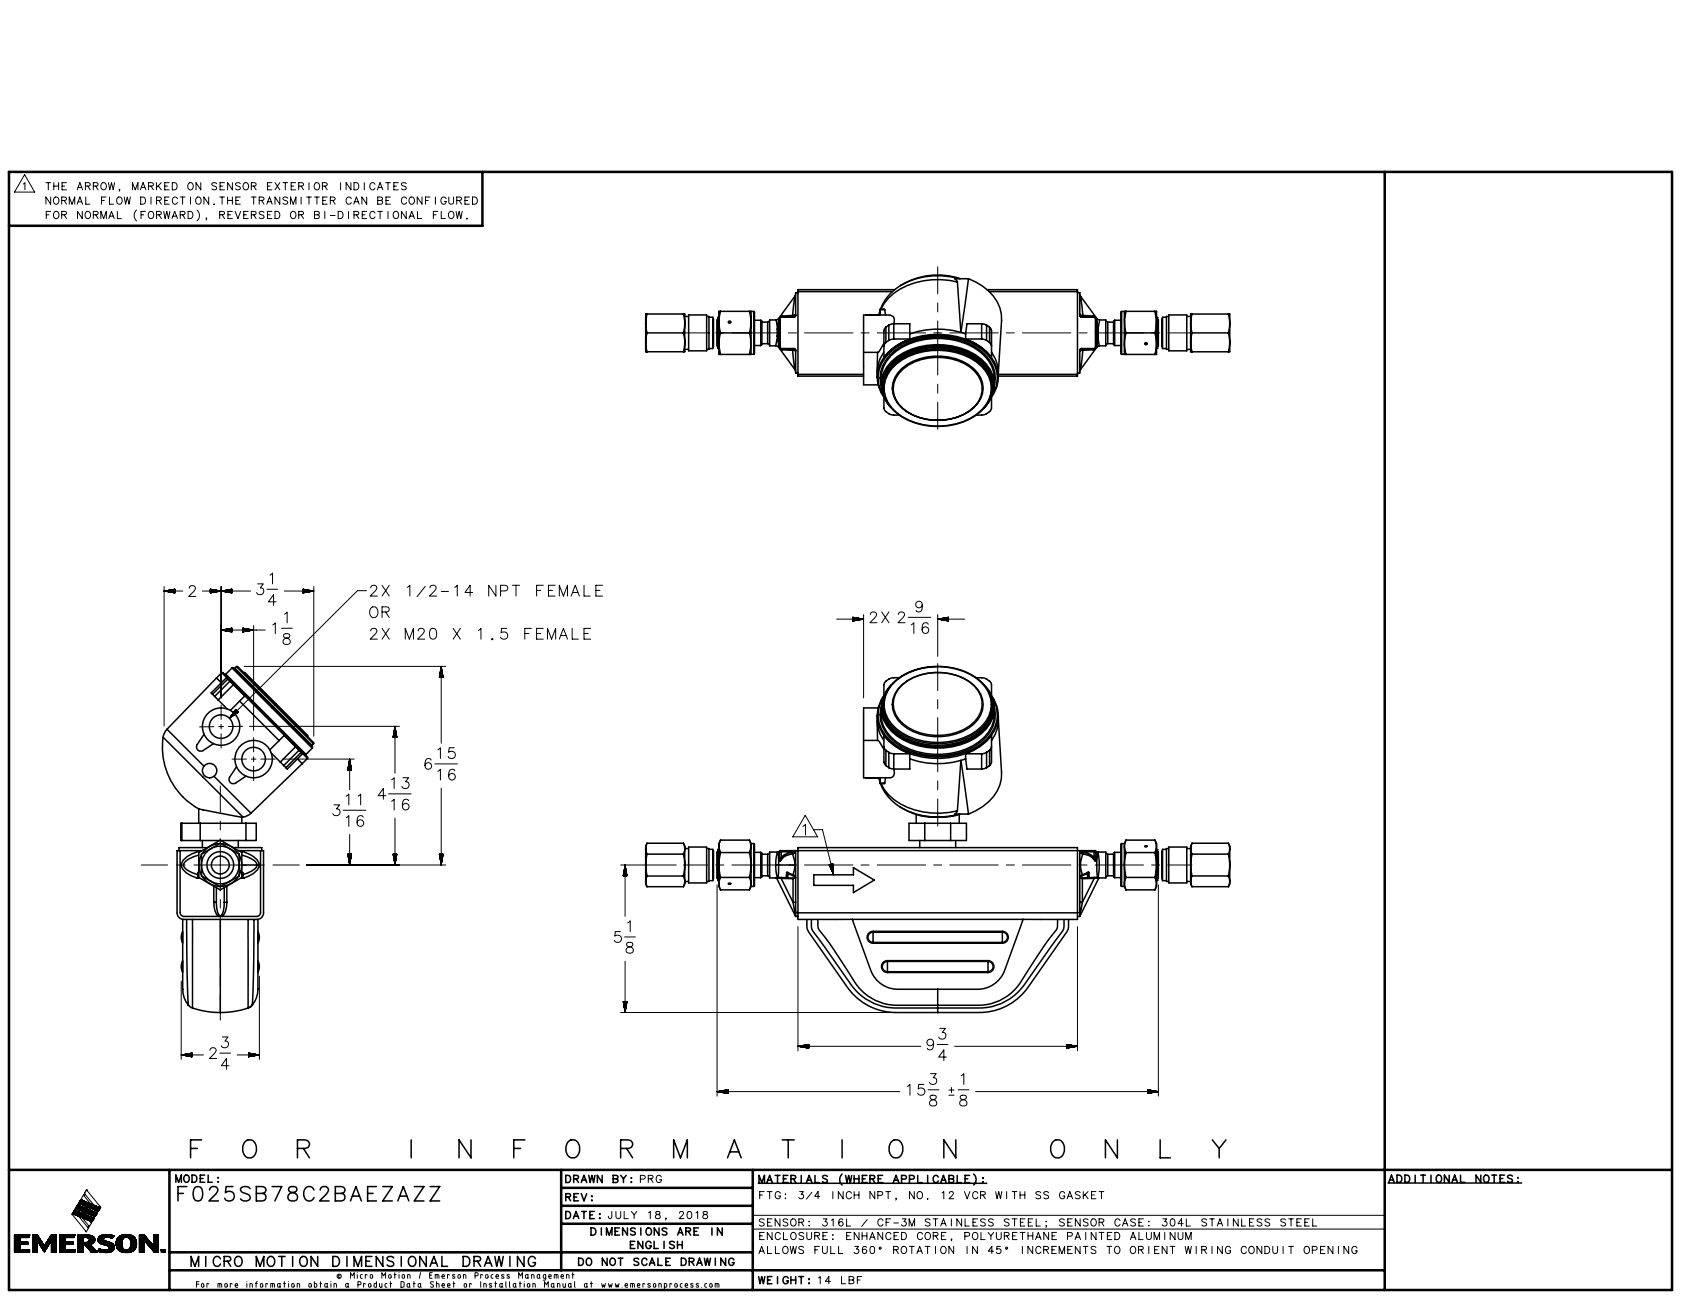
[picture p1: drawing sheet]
<svg xmlns="http://www.w3.org/2000/svg" width="279mm" height="216mm" viewBox="0 0 279 216" stroke-linecap="round" stroke-linejoin="round" font-family="sans-serif">
<g fill="none" stroke="#000" stroke-width=".17">
<path d="M3.9 30.6l.2-.2v1.2M4.1 29l1.7 2.9h-3.4zM7.6 30.4h.8M7.7 35.7h.4M8 30.4v1.2M8.4 35.1h-.7v1.2M8.4 32.7v1.2l-.8-1.2v1.2M8.9 30.4v1.2M8.9 30.9h.8M9 35.3l.1-.1a.56 .56 0 0 1 .7 .5 .56 .56 0 0 1-.7 .6l-.2-.4zM9.1 32.8a.56 .56 0 0 1 .7 .5 .56 .56 0 0 1-.7 .6l-.2-.4v-.3zM9.7 30.4v1.2"/>
<path d="M10.3 35.7l.6-.1 .2-.1-.1-.3-.7-.1v1.2M10.3 33.3h.6l.2-.2-.1-.2-.7-.2v1.2M10.3 30.9h.5M10.7 35.7l.4 .6M10.7 33.3l.4 .6M11.1 30.4h-.8v1.2h.8M11.5 33.9v-1.2l.5 1.2 .4-1.2v1.2M12.8 31.6l.5-1.2 .4 1.2M12.8 33.9l.5-1.2 .4 1.2M13 33.5h.6M13 31.2h.6M13.7 35.1v1.2l-.8-1.2v1.2"/>
<path d="M14.2 30.9h.7l.1-.2-.1-.2-.7-.1v1.2M14.3 35.3l.1-.1a.56 .56 0 0 1 .7 .5 .56 .56 0 0 1-.7 .6l-.3-.4zM14.3 32.7v1.2h.6M14.6 30.9l.4 .7M15.5 35.7l.7-.1 .1-.1-.1-.3-.7-.1v1.2M15.5 30.9h.7l.1-.2-.1-.2-.7-.1v1.2M15.9 35.7l.4 .6M15.9 30.9l.4 .7M16.8 36.3v-1.2l.4 1.2 .5-1.2v1.2M16.9 30.5l.1-.1a.56 .56 0 0 1 .7 .6 .56 .56 0 0 1-.7 .5l-.2-.4zM16.9 33.3h.4M17.6 32.7h-.7v1.2"/>
<path d="M18 30.4l.2 1.2 .3-1.2 .3 1.2 .2-1.2M18.1 36.3l.4-1.2 .5 1.2M18.2 32.7v1.2h.7M18.2 35.9h.6M19.5 35.1v1.2h.7M19.6 32.8a.56 .56 0 0 1 .7 .5 .56 .56 0 0 1-.7 .6l-.2-.4v-.3zM19.9 31.5h-.1h.1l-.1 .3M20.6 32.7l.3 1.2 .3-1.2 .2 1.2 .3-1.2M22 31.6v-1.2l.5 1.2 .4-1.2v1.2M22.7 34.9a1.23 1.23 0 0 0 0 1.8M23.3 31.6l.5-1.2 .4 1.2M23.4 32.7h.4a.64 .64 0 0 1 .4 .6 .64 .64 0 0 1-.4 .6h-.4z"/>
<path d="M23.4 35.7h.5M23.5 31.2h.6M24.2 35.1h-.8v1.2M24.7 30.9h.7l.1-.2-.1-.2-.7-.1v1.2M24.8 35.3l.1-.1a.56 .56 0 0 1 .7 .5 .56 .56 0 0 1-.7 .6l-.3-.4zM25.1 30.9l.4 .7M25.1 32.7v1.2M26 35.7l.7-.1 .1-.1v-.3l-.8-.1v1.2M26 33.3h.7l.1-.2v-.2l-.8-.2v1.2M26 30.4v1.2M26.3 30.9l.5 .7M26.4 35.7l.4 .6"/>
<path d="M26.4 33.3l.4 .6M26.8 30.4l-.8 .8M27.2 35.1l.2 1.2 .3-1.2 .3 1.2 .2-1.2M27.4 33.3h.4M27.4 30.9h.4M28.1 32.7h-.7v1.2h.7M28.1 30.4h-.7v1.2h.7M28.6 36.3l.4-1.2 .5 1.2M28.6 30.4h.4a.64 .64 0 0 1 .5 .6 .64 .64 0 0 1-.5 .6h-.4zM28.8 35.9h.5M29.5 33a.44 .44 0 0 0-.5-.3 .44 .44 0 0 0-.4 .5v.3a.44 .44 0 0 0 .4 .4 .44 .44 0 0 0 .5-.2M30 35.7l.6-.1 .1-.1v-.3l-.7-.1v1.2"/>
<path d="M30 32.7h.7M30.4 32.7v1.2M30.4 35.7l.3 .6M31.3 35.1h.4a.64 .64 0 0 1 .4 .6 .64 .64 0 0 1-.4 .6h-.4zM31.3 30.5l.1-.1a.56 .56 0 0 1 .7 .6 .56 .56 0 0 1-.7 .5l-.2-.4zM31.7 32.7v1.2M32.7 32.8a.56 .56 0 0 1 .7 .5 .56 .56 0 0 1-.7 .6l-.2-.4v-.3zM32.7 34.9a1.23 1.23 0 0 1 0 1.8M33.4 30.4v1.2l-.8-1.2v1.2M34.3 36.3h-.1h.1l-.1 .3M34.7 32.7v1.2l-.8-1.2v1.2M35.5 33.9l.2 .1z"/>
<path d="M36 30.5l-.3-.1-.5 .1 .1 .3 .6 .2 .1 .2v.2l-.3 .2-.5-.2M36.5 35.7l.7-.1 .1-.1v-.3l-.8-.1v1.2M36.5 32.7h.8M36.6 30.9h.4M36.9 32.7v1.2M36.9 35.7l.4 .6M37.3 30.4h-.7v1.2h.7M37.8 32.7v1.2M37.8 33.3h.8M37.9 35.7h.4M38.6 30.4v1.2l-.8-1.2v1.2M38.6 32.7v1.2"/>
<path d="M38.6 35.1h-.7v1.2h.7M39.1 35.1l.4 1.2 .5-1.2M39.2 33.3h.5M39.9 30.5l-.2-.1-.6 .1 .2 .3 .5 .2 .1 .2v.2l-.2 .2-.6-.2M39.9 32.7h-.7v1.2h.7M40.5 30.5l.1-.1a.56 .56 0 0 1 .7 .6 .56 .56 0 0 1-.7 .5l-.2-.4zM40.5 35.7h.5M41.3 35.1h-.8v1.2h.8M41.8 35.7l.7-.1 .1-.1-.1-.3-.7-.1v1.2M41.8 30.9h.7l.1-.2-.1-.2-.7-.1v1.2M41.8 32.7h.8M42.2 32.7v1.2"/>
<path d="M42.2 35.7l.4 .6M42.2 30.9l.4 .7M43.1 33.3h.7l.1-.2-.1-.2-.7-.2v1.2M43.5 33.3l.4 .6M43.9 35.3l-.3-.2-.5 .2 .1 .3 .6 .2 .1 .2v.2l-.3 .1-.5-.1M44.3 33.9l.5-1.2 .4 1.2M44.5 35.7h.4M44.5 30.9h.4M44.5 33.5h.6M45.2 35.1h-.7v1.2h.7M45.2 30.4h-.7v1.2h.7M45.7 35.1h.4a.64 .64 0 0 1 .4 .6 .64 .64 0 0 1-.4 .6h-.4z"/>
<path d="M45.7 30.4l.8 1.2M46.5 32.7v1.2l-.8-1.2v1.2M46.5 30.4l-.8 1.2M47 30.4h.8M47.4 30.4v1.2M47.8 32.9l-.3-.2-.5 .2 .1 .3 .6 .2 .1 .2v.2l-.3 .1-.5-.1M48.3 33.9v-1.2l.4 1.2 .5-1.2v1.2M48.4 35.3l.1-.1a.56 .56 0 0 1 .7 .5 .56 .56 0 0 1-.7 .6l-.2-.4zM48.4 30.9h.4M49.1 30.4h-.7v1.2h.7M49.6 35.7l.7-.1 .1-.1v-.3l-.8-.1v1.2M49.6 30.9h.7l.1-.2v-.2l-.8-.1v1.2"/>
<path d="M50 32.7v1.2M50 35.7l.4 .6M50 30.9l.4 .7M51 32.7h.8M51.4 30.4v1.2M51.4 32.7v1.2M52.3 35.7l.7 .1 .1 .3-.3 .2h-.5v-1.2l.7 .1 .1 .3-.3 .2M52.3 32.7h.8M52.3 30.5l.1-.1a.56 .56 0 0 1 .7 .6 .56 .56 0 0 1-.7 .5l-.2-.4zM52.7 32.7v1.2M53.6 30.9h.7l.1-.2-.1-.2-.7-.1v1.2M53.6 33.3h.5"/>
<path d="M54 35.1v1.2M54 30.9l.4 .7M54.4 32.7h-.8v1.2h.8M54.9 33.3h.7l.1-.2-.1-.2-.7-.2v1.2M54.9 35.8h.8M55.3 33.3l.4 .6M56.2 35.1h.4a.64 .64 0 0 1 .4 .6 .64 .64 0 0 1-.4 .6h-.4zM56.6 30.4v1.2M57.9 35.1v1.2M58.3 30.4v1.2l-.8-1.2v1.2M58.4 33a.44 .44 0 0 0-.5-.3 .44 .44 0 0 0-.4 .5v.3a.44 .44 0 0 0 .4 .4 .44 .44 0 0 0 .5-.2M58.8 33.9l.4-1.2 .5 1.2"/>
<path d="M58.8 35.7l.7-.1 .1-.1v-.3l-.8-.1v1.2M58.8 30.4h.4a.64 .64 0 0 1 .5 .6 .64 .64 0 0 1-.5 .6h-.4zM59 33.5h.5M59.2 35.7l.4 .6M60.2 35.7h.5M60.6 30.4v1.2M60.9 32.7v1.2l-.7-1.2v1.2M60.9 35.1h-.7v1.2h.7M62.3 35.4a.44 .44 0 0 0-.5-.3 .44 .44 0 0 0-.3 .5v.3a.44 .44 0 0 0 .3 .4 .44 .44 0 0 0 .5-.3M62.3 30.6a.44 .44 0 0 0-.5-.2 .44 .44 0 0 0-.3 .4v.3a.44 .44 0 0 0 .3 .5 .44 .44 0 0 0 .5-.3M62.7 31.6l.5-1.2 .4 1.2M62.8 33.3l.7 .1 .1 .3-.3 .2h-.5v-1.2l.7 .2 .1 .2-.3 .2"/>
<path d="M62.8 35.1h.8M62.9 31.2h.6M63.2 35.1v1.2M64.1 30.4h.8M64.1 33.3h.5M64.5 30.4v1.2M64.5 35.1v1.2M64.9 32.7h-.8v1.2h.8M65.5 35.3l.1-.1a.56 .56 0 0 1 .7 .5 .56 .56 0 0 1-.7 .6l-.3-.4zM65.5 30.9h.4M66.2 30.4h-.7v1.2h.7M67.5 30.5l-.3-.1-.5 .1 .1 .3 .6 .2 .1 .2v.2l-.3 .2-.5-.2"/>
<path d="M67.5 35.1v1.2l-.8-1.2v1.2M67.6 33a.44 .44 0 0 0-.5-.3 .44 .44 0 0 0-.4 .5v.3a.44 .44 0 0 0 .4 .4 .44 .44 0 0 0 .5-.2M68 36.3l.4-1.2 .5 1.2M68.1 35.9h.6M68.2 32.8a.56 .56 0 0 1 .7 .5 .56 .56 0 0 1-.7 .6l-.2-.4v-.3zM69.4 35.1v1.2h.7M70.1 32.7v1.2l-.8-1.2v1.2M70.7 33.3h.5M71.5 32.7h-.8v1.2M72 35.7h.5M72.4 32.7v1.2M72.8 35.1h-.8v1.2"/>
<path d="M73.3 35.1v1.2h.7M74.1 33a.44 .44 0 0 0-.5-.3 .44 .44 0 0 0-.3 .5v.3a.43 .43 0 0 0 .4 .4 .43 .43 0 0 0 .4-.4h-.2M74.6 32.7v.9a.4 .4 0 0 0 .4 .3 .4 .4 0 0 0 .4-.3v-.9M74.7 35.3l.1-.1a.56 .56 0 0 1 .7 .5 .56 .56 0 0 1-.7 .6l-.3-.4zM75.8 35.1l.2 1.2 .3-1.2 .3 1.2 .2-1.2M75.9 33.3h.7l.1-.2v-.2l-.8-.2v1.2M76.3 33.3l.4 .6M77.3 33.3h.4M77.6 36.3l.1 .1zM78 32.7h-.7v1.2h.7M78.5 32.7h.4a.64 .64 0 0 1 .4 .6 .64 .64 0 0 1-.4 .6h-.4zM113.6 55.3h4"/>
<path d="M119 55.3h1.3M121.6 55.3h8.1M131 55.3h1.4M133.7 55.3h8.1M143.1 55.3h1.4M145.8 55.3h8M155.2 55.3h1.3M155.9 44.3v4.5M155.9 50.3v1.5M155.9 53.3v9M157.9 55.3h8M167.3 55.3h1.3"/>
<path d="M169.9 55.3h8.1M179.3 55.3h1.4M182 55.3h8.1M191.4 55.3h1.3M194.1 55.3h4M155.9 63.8v1.5M155.9 66.8v4.5M27.3 98.2h3.1M27.3 97.5v23.2M27.3 98.2l1.8 .4M27.4 98.3h1.7M27.5 98.2h1.6"/>
<path d="M27.6 98.3h1.5M27.7 98.2h1.4M27.9 98.3h1.2M27.9 98.1h1.2M28.1 98.4h1M28.2 98.1h.9M28.4 98.4h.7M28.4 98h.7M28.6 98.5h.5M28.6 98h.5M28.8 98.5h.3M28.9 97.9h.2"/>
<path d="M29 98.5h.1M29.1 97.9v.7M29.1 97.9l-1.8 .3M31.5 97.8v-.3l.3-.2 .5 .1a.41 .41 0 0 1 .1 .6l-1 1.1h1.2M33.7 98.2h7.9M35 98.2h1.5M35 98.1l1.3 .1M35 97.9h.1M35 97.9l3.5 .7M35 98.5h.1M35 98h.4M35 98h.6"/>
<path d="M35 98l.9 .1M35 98.1h1.1M35 97.9v.7M35.2 98.5h-.2M35.5 98.5h-.5M35.7 98.4l-.7 .1M35.9 98.4h-.9M36.1 98.3l-1.1 .1M36.4 98.3h-1.4M36.6 98.3h-1.6M36.8 97.5v18.5M36.9 98.3h1.6"/>
<path d="M37 98.2h1.5M37.1 98.3h1.4M37.2 98.2h1.3M37.4 98.3h1.1M37.4 98.1h1.1M37.6 98.4h.9M37.6 98.1h.9M37.8 98.4h.7M37.9 98h.6M38 98.5h.5M38.1 98h.4M38.3 98.5h.2"/>
<path d="M38.4 97.9h.1M38.5 98.5h.1M38.5 97.9v.7M38.5 97.9l-3.5 .7M42.8 97h1l-.6 .7a.6 .6 0 0 1 .6 .9 .6 .6 0 0 1-1 .1l-.2-.2M44.4 97.9h1.8M44.9 95.6l.4-.3v1.7M47.3 98.2h4.9M50.4 98.2h1.5M50.4 98.1l1.3 .1M50.4 97.9h.1M50.4 98.5h.1"/>
<path d="M50.4 98h.4M50.4 98h.6M50.4 98l.9 .1M50.4 98.1h1.1M50.4 97.9l1.8 .3M50.4 97.9v.7M50.6 98.5h-.2M50.9 98.5h-.5M51.1 98.4l-.7 .1M51.3 98.4h-.9M51.5 98.3l-1.1 .1M51.8 98.3h-1.4"/>
<path d="M52 98.3h-1.6M52.2 97.5v24.9M52.2 98.2l-1.8 .4M60.9 98.2h-1.5l-21.3 21.2M61.6 97.7l.1-.3 .3-.1 .5 .1a.41 .41 0 0 1 .1 .6l-1.1 1.1h1.2M63.5 97.3l1.2 1.8M64.7 97.3l-1.2 1.8M67.7 97.6l.4-.3v1.8M70.7 97.4l-1.4 1.8M71.5 97.7l.1-.3 .2-.1 .5 .1a.41 .41 0 0 1 .1 .6l-1 1.1h1.2M73.4 98.3h1.1M75.6 97.6l.4-.3v1.8"/>
<path d="M78.6 98.5h-1.3l.8-1.2v1.8M82.4 97.3v1.8l-1.2-1.8v1.8M83.2 98.2h.8a.47 .47 0 0 0 .4-.5 .47 .47 0 0 0-.4-.4h-.8v1.8M85.2 97.3h1.2M85.8 97.3v1.8M89.2 98.1h.7M90.3 97.3h-1.1v1.8M91.2 98.1h.6M92.3 97.3h-1.1v1.8h1.1M93 99.1v-1.8l.6 1.8 .7-1.8v1.8M94.9 99.1l.7-1.8 .7 1.8M95.2 98.5h.8"/>
<path d="M97.1 97.3v1.8h1M99 98.1h.7M100.1 97.3h-1.1v1.8h1.1M36.8 117.2v2.4M36.8 104.7h7.3M36.8 104.7l1.7 .3M36.9 104.7h1.6M37 104.7h1.5M37.1 104.8h1.4M37.2 104.6h1.3M37.4 104.8h1.1M37.4 104.6h1.1"/>
<path d="M37.6 104.9h.9M37.6 104.6h.9M37.8 104.9h.7M37.9 104.5h.6M38 104.9h.5M38.1 104.5h.4M38.3 105h.2M38.4 104.4h.1M38.5 105h.1M38.5 104.4v.6M38.5 104.4l-1.7 .3M39.2 117.9l.4 .4"/>
<path d="M39.2 117.9l-1.1 1.5M39.2 117.9l-.1 .1M39.2 117.9l-.2 .3M39.2 117.9l-.4 .5M39.3 118l-.6 .6M39.3 118l-.8 .8M39.3 118l-.9 1M39.4 118.1l-1.1 1.1M39.4 118.1l-1.3 1.3M39.4 118.2l-1 1M39.5 118.2l-.9 .9M39.5 118.2l-.7 .7"/>
<path d="M39.5 118.2l-.5 .6M39.6 118.3l-.4 .3M39.6 118.3l-.2 .2M39.6 118.3v.1M39.6 118.3l-1.5 1.1M40.4 104.4h.1M40.4 104.6h1.1M40.4 104.6h1.3M40.4 104.7h1.5M40.4 104.4l1.8 .3-1.8 .3M40.4 104.4v.6M40.4 104.4l.4 .1"/>
<path d="M40.4 104.5h.6M40.4 104.5l.9 .1M40.4 105h.1M40.6 105h-.2M40.6 110.8h33.5M40.9 104.9l-.5 .1M41.1 104.9h-.7M41.3 104.9h-.9M41.5 104.8h-1.1M41.8 104.8h-1.4M42 104.7l-1.6 .1M42.2 104v17.4"/>
<path d="M45.3 103.9l.5-.4v1.8M45.9 100h-1.3l.9-1.2v1.8M46.8 104.4h1.8M47.2 105.4a.36 .36 0 0 0 .2 .6 .74 .74 0 0 1 .8 .8 .59 .59 0 0 1-.7 .3 .59 .59 0 0 1-.4-.8l.2-.1 .6-.2a.36 .36 0 0 0 .2-.6l-.3-.1zM47.3 102.1l.4-.4v1.8M61.6 101.1a.66 .66 0 0 1 .8-.2 .66 .66 0 0 1 .4 .6 .78 .78 0 0 1-.2 .9 .78 .78 0 0 1-.8 .2 1.11 1.11 0 0 1-.2-1.5zM61.6 104.9l.1-.3 .3-.2 .5 .1a.41 .41 0 0 1 .1 .6l-1.1 1.1h1.2M63.5 101.7l1-.1a.41 .41 0 0 0 0-.7h-1v1.7M63.5 104.4l1.2 1.8M64.1 101.7l.6 .9M64.7 104.4l-1.2 1.8M67.4 106.2v-1.8l.6 1.8 .7-1.8v1.8"/>
<path d="M69.5 104.9l.1-.3 .2-.2 .5 .1a.41 .41 0 0 1 .1 .6l-1 1.1h1.2M71.6 104.5a.58 .58 0 0 1 .9 .3 1.48 1.48 0 0 1-.2 1.3 .58 .58 0 0 1-.8-.2 1.48 1.48 0 0 1 .1-1.4zM73 112.5h.1M73.1 112.3v.2M73.1 112v.5M73.1 111.8v.7M73.2 111.6v.9M73.2 111.4v1.1M73.3 111.1v1.4M73.3 110.9v1.6M73.3 110.8v12.7M73.3 110.8l-.3 1.7"/>
<path d="M73.3 110.8l.4 1.7h-.7M73.4 111v1.5M73.4 111.2v1.3M73.4 111.4v1.1M73.5 111.6v.9M73.5 111.8v.7M73.6 112.1v.4M73.6 112.3v.2M75.3 104.4l1.2 1.8M76.5 104.4l-1.2 1.8M79.5 104.8l.4-.4v1.8M81.7 106.1h.2v.2h-.2z"/>
<path d="M84.2 104.4h-.8l-.1 .8a.63 .63 0 0 1 .9 0 .63 .63 0 0 1-.1 .9 .63 .63 0 0 1-.9-.2M87.2 105.3h.7M88.3 104.4h-1.1v1.8M89.2 105.3h.7M90.3 104.4h-1.1v1.8h1.1M91 106.2v-1.8l.7 1.8 .7-1.8v1.8M93 106.2l.6-1.8 .7 1.8M93.2 105.6h.9M95.1 104.4v1.8h1M97.1 105.3h.7M98.2 104.4h-1.1v1.8h1.1M139.1 102.9h4.4"/>
<path d="M141.7 102.6h.1M141.7 102.6l.4 .1M141.7 102.7h.6M141.7 102.7h.9M141.7 102.7l1.1 .1M141.7 102.8h1.4M141.7 102.8l1.6 .1M141.7 102.6l1.8 .3M141.7 102.6v.6M141.8 103.2h-.1M142 103.2h-.3M142.3 103.1l-.6 .1"/>
<path d="M142.5 103.1h-.8M142.8 103l-1.1 .1M143 103h-1.3M143.3 103h-1.6M143.5 102.9h-1.8M143.5 102.2v13.8M143.5 102.9l-1.8 .3M144.7 102.1l.1-.2 .2-.2 .5 .1a.41 .41 0 0 1 .1 .6l-1 1.1h1.2M146.6 101.7l1.1 1.8M147.7 101.7l-1.1 1.8M149.3 102.1l.1-.2 .3-.2 .5 .1a.41 .41 0 0 1 .1 .6l-1.1 1.1h1.2M151 102.6h3.7"/>
<path d="M151.5 103.8l.4-.3v1.8M153.3 100.5a.56 .56 0 0 1-.8 .5 .56 .56 0 0 1-.2-.9 .56 .56 0 0 1 .9 .1 1.61 1.61 0 0 1-.2 1.4 .53 .53 0 0 1-.7-.1M154.3 103.8a.53 .53 0 0 0-.8-.2 1.38 1.38 0 0 0 0 1.6 .56 .56 0 0 0 .8-.2 .56 .56 0 0 0-.4-.8 .56 .56 0 0 0-.6 .5M155.9 102.2v6.9M155.9 110.3v4.5M155.9 116.3v1.5M155.9 119.3v9M155.9 102.9h4.4M155.9 102.9l1.7 .3M155.9 102.9h1.7M156.1 103h1.5M156.1 102.9h1.5"/>
<path d="M156.3 102.8h1.3M156.4 103h1.2M156.6 103h1M156.6 102.8h1M156.8 102.7h.8M156.9 103.1h.7M157.1 103.1h.5M157.1 102.7h.5M157.3 102.7h.3M157.3 103.2h.3M157.5 102.6h.1M157.5 103.2h.1"/>
<path d="M157.6 102.6v.6M157.6 102.6l-1.7 .3M35.6 120.8h-2.4M36.6 130.6v4.4M36.6 136.5v1.4M36.6 139.4v8.7M36.8 120.4v.8M36.8 122v2.3M37.1 120.8h-.7M38.6 126.2h2.4M40.3 120.7h-2.4M41.5 120.7h24.9"/>
<path d="M41.8 126.2h.8M42.2 122.6v2.4M42.2 125.8v.8M42.2 127.4v2.3M43.3 126.2h2.4M46.9 126.2h12M55.5 133.8h.9l-.5 .7a.6 .6 0 0 1 .6 .8 .6 .6 0 0 1-1 .2l-.2-.3M57 134.7h3.8M57.6 132.3l.4-.3v1.8M57.6 135.9l.4-.3v1.8M57.8 128h.6M57.8 127.9v.1"/>
<path d="M57.9 127.7v.3M57.9 127.4v.6M57.9 127.2v.8M58 126.9v1.1M58 126.7v1.3M58.1 126.4v1.6M58.1 126.2v1.8M58.1 126.2v5M58.1 138.7v5.1M58.1 126.2l-.3 1.8M58.1 126.2l.3 1.8M58.2 126.4v1.6"/>
<path d="M58.2 126.6v1.4M58.2 126.9v1.1M58.3 127.1v.9M58.3 127.4v.6M58.4 127.6v.4M58.4 127.9v.1M59.5 132.3l.4-.3v1.8M60.4 135.8a.53 .53 0 0 0-.8-.2 1.38 1.38 0 0 0 0 1.7 .56 .56 0 0 0 .8-.3 .56 .56 0 0 0-.4-.7 .56 .56 0 0 0-.7 .5M64.1 132.2h-1.2l.8-1.2v1.8M64.6 131.9h3.7M65.1 129.6l.4-.3v1.7M65.1 133.2l.4-.4v1.8"/>
<path d="M65.3 122.5h.7M65.3 122.5h.1M65.4 122.3v.2M65.4 122v.5M65.5 121.8v.7M65.5 121.5v1M65.5 121.3v1.2M65.6 121.1v1.4M65.6 120.9v1.6M65.6 120.7v7.8M65.6 136v7.8M65.6 120.7l-.3 1.8"/>
<path d="M65.6 120.7l.4 1.8M65.7 120.9v1.6M65.7 121.1v1.4M65.8 121.4v1.1M65.8 121.6v.9M65.9 121.9v.6M65.9 122.1v.4M65.9 122.3v.2M67 129.3h.9l-.5 .6a.6 .6 0 0 1 .5 .9 .6 .6 0 0 1-.9 .2l-.2-.3M67.9 133.1a.53 .53 0 0 0-.8-.2 1.38 1.38 0 0 0 0 1.6 .56 .56 0 0 0 .9-.2 .56 .56 0 0 0-.4-.8 .56 .56 0 0 0-.7 .5M71.7 126.3a.53 .53 0 0 0-.8-.1 1.38 1.38 0 0 0 0 1.6 .56 .56 0 0 0 .8-.3 .56 .56 0 0 0-.4-.7 .56 .56 0 0 0-.7 .5M72.3 127h3.7"/>
<path d="M72.8 124.6l.4-.3v1.8M72.8 128.2l.4-.3v1.8M73.3 131v12.8M75.5 124.3h-.8l-.1 .7a.63 .63 0 0 1 .9 0 .63 .63 0 0 1-.1 1 .63 .63 0 0 1-.9-.3M75.6 128.1a.53 .53 0 0 0-.8-.2 1.38 1.38 0 0 0 0 1.7 .56 .56 0 0 0 .8-.3 .56 .56 0 0 0-.3-.7 .56 .56 0 0 0-.7 .5M133.5 137.3l.4-.3v1.8M133.8 135.5l2.1 3.6h-4.1zM135.2 137.9h1.5l1.9 7.5M155.9 129.8v1.5M155.9 132.8v4.5M23.5 143.8h4.4M29.3 143.8h1.5"/>
<path d="M32.2 143.8h8.8M36.6 149.5v1.4M36.6 152.4v8.6M42.5 143.8h1.4M45.4 143.8h4.3M50.9 143.8h23.2M57.8 142h.6M57.8 142l.3 1.8M57.8 142v.1M57.8 142l.1 .3M57.9 142v.5M57.9 142v.8"/>
<path d="M57.9 142l.1 1M58 142v1.2M58 142l.1 1.5M58.1 142v1.7M58.2 142v1.5M58.2 142v1.3M58.3 142l-.1 1M58.3 142v.8M58.4 142l-.1 .5M58.4 142v.3M58.4 142v.1M58.4 142l-.3 1.8"/>
<path d="M65.3 142h.7M65.3 142l.3 1.8M65.3 142h.1M65.4 142v.2M65.4 142v.5M65.4 142l.1 .7M65.5 142v1M65.5 142v1.2M65.6 142v1.4M65.6 142v1.6M65.7 142v1.6M65.8 142l-.1 1.4"/>
<path d="M65.8 142v1.1M65.8 142v.9M65.9 142v.6M65.9 142v.4M66 142l-.1 .2M66 142l-.4 1.8M73 142h.7l-.4 1.8M73 142l.3 1.8M73 142h.1M73 142l.1 .2M73.1 142v.5M73.1 142v.7"/>
<path d="M73.2 142v1M73.2 142v1.2M73.2 142l.1 1.4M73.3 142v1.6M73.4 142v1.6M73.4 142v1.4M73.5 142l-.1 1.2M73.5 142v.9M73.6 142l-.1 .7M73.6 142v.4M73.6 142v.2M103.1 154.8h-.8l-.1 .8a.63 .63 0 0 1 .9 0 .63 .63 0 0 1-.1 .9 .63 .63 0 0 1-.9-.2"/>
<path d="M103.2 143.8h9.2M103.6 145.6h.6M103.6 145.5v.1M103.6 145.2v.4M103.7 145v.6M103.7 144.7v.9M103.8 144.5v1.1M103.8 155.7h1.8M103.8 144.2v1.4M103.9 144v1.6M103.9 143.8v8.5M103.9 159.8v8.5"/>
<path d="M103.9 143.8l-.3 1.8M103.9 143.8l.3 1.8M103.9 143.8v1.8M104 144.3v1.3M104 144.5v1.1M104.1 144.8v.8M104.1 145v.6M104.2 145.3v.3M104.2 145.5v.1M104.2 156.7a.36 .36 0 0 0 .2 .6 .74 .74 0 0 1 .9 .8 .59 .59 0 0 1-.8 .3 .59 .59 0 0 1-.3-.8l.1-.1 .6-.2a.36 .36 0 0 0 .2-.6l-.3-.1zM104.3 153.4l.4-.4v1.8M113.6 143.8h4"/>
<path d="M119 143.8h1.3M119.2 147.1v35.1M121.6 143.8h8.1M131 143.8h1.4M132.6 154v20.6M133.7 143.8h8.1M137.8 143.7l.6-.1 .2 1.8M137.8 143.7l.8 1.7M137.8 143.7l.1 .1M137.8 143.7l.2 .4M138.1 144.3l-.2-.6 .3 .8M138.1 143.7l.3 1.4"/>
<path d="M138.1 143.7l.5 1.7M138.2 143.7l.3 1.4M138.2 143.6l.3 1.3M138.3 144.7l-.3-1 .4 1.3M138.3 143.6l.2 1M138.3 143.6l.2 .8M138.3 143.6l.2 .6M138.4 143.6l.1 .3M138.4 143.6v.1M143.1 143.8h1.4M145.8 143.8h8M155.2 143.8h1.3"/>
<path d="M157.9 143.8h8M167.3 143.8h1.3M169.9 143.8h8.1M179.1 154v20.6M179.3 143.8h1.4M182 143.8h8.1M191.4 143.8h1.3M192.5 147.1v35.1M194.1 143.8h4M30.1 175.3h3.7M30.1 163.1v13M30.1 175.3l1.8 .4"/>
<path d="M30.2 175.3h1.7M30.4 175.4h1.5M30.4 175.3h1.5M30.6 175.4h1.3M30.7 175.2h1.2M30.9 175.5h1M30.9 175.2h1M31.1 175.5h.8M31.1 175.2h.8M31.3 175.5h.6M31.3 175.1h.6M31.5 175.6h.4"/>
<path d="M31.6 175.1h.3M31.8 175h.1M31.8 175.6h.1M31.9 175v.7M31.9 175l-1.8 .3M34.9 174.6l.1-.3 .2-.2 .6 .1a.41 .41 0 0 1 0 .6l-1 1.1h1.2M36.5 175h1.8M36.6 162.4v1.4M36.6 165.3v4.3M37 172.4h.9l-.5 .6a.6 .6 0 0 1 .5 .9 .6 .6 0 0 1-.9 .2l-.2-.3M38.1 177.1h-1.3l.8-1.2v1.8M39.4 175.3h3.7"/>
<path d="M41.3 175h.1M41.3 175l.3 .1M41.3 175.1h.6M41.3 175.1l.8 .1M41.3 175.2h1.1M41.3 175.2h1.3M41.3 175.3h1.5M41.3 175.3h1.7M41.3 175l1.8 .3M41.3 175v.7M41.4 175.6h-.1M41.7 175.6h-.4"/>
<path d="M41.9 175.5l-.6 .1M42.2 175.5h-.9M42.4 175.5h-1.1M42.6 175.4l-1.3 .1M42.8 175.4h-1.5M43.1 162.2v13.9M43.1 175.3l-1.8 .4M103.2 168.3h51.5M103.6 166.5h.6M103.6 166.5l.3 1.8M103.6 166.5v.1M103.6 166.5v.4"/>
<path d="M103.7 166.5v.6M103.7 166.5v.8M103.7 166.5l.1 1M103.8 166.5v1.3M103.8 166.5l.1 1.5M103.9 166.5v1.7M104 166.5l-.1 1.5M104 166.5v1.2M104.1 166.5l-.1 1M104.1 166.5v.8M104.2 166.5l-.1 .6M104.2 166.5v.3"/>
<path d="M104.2 166.5v.1M104.2 166.5l-.3 1.8M132.6 173.9h20.5M132.6 173.9l1.8 .3M132.6 173.9l1.8-.3v.6M132.8 173.9h1.6M133 174h1.4M133 173.8h1.4M133.2 174h1.2M133.2 173.8h1.2M133.4 174h1M133.5 173.7h.9"/>
<path d="M133.7 174.1h.7M133.7 173.7h.7M133.9 174.1h.5M134 173.7h.4M134.2 173.6h.2M134.2 174.2h.2M134.4 174.2h.1M154.7 178.4h.9l-.5 .7a.6 .6 0 0 1 .5 .9 .6 .6 0 0 1-.9 .1l-.2-.2M155.2 173.3a.56 .56 0 0 1-.8 .5 .56 .56 0 0 1-.2-.9 .56 .56 0 0 1 .9 .1 1.61 1.61 0 0 1-.2 1.4 .53 .53 0 0 1-.8-.2M155.8 173.6h1.8M156.2 170.9h.9l-.5 .7a.6 .6 0 0 1 .6 .8 .6 .6 0 0 1-1 .2l-.2-.2M157.3 175.7h-1.3l.9-1.2v1.8"/>
<path d="M158.7 173.9h20.4M159.8 178.8l.4-.4v1.8M177.3 173.6h.2M177.3 174.2h.1M177.3 173.6l.4 .1M177.3 173.7h.7M177.3 173.7h.9M177.3 173.8h1.2M177.3 173.8h1.4M177.3 173.8l1.7 .1M177.5 174.2h-.2M177.8 174.1l-.5 .1"/>
<path d="M178 174.1h-.7M178.3 174l-1 .1M178.5 174h-1.2M178.7 174h-1.4M179 173.9h-1.7M179.1 173.9l-1.8-.3v.6M179.1 173.9l-1.8 .3M1.5 194.4h276.4M13.1 200h1.7M13.1 199.9h1.6M13.1 199.9h1.5M13.2 199.8h1.3"/>
<path d="M13.2 199.8h1.2M13.2 199.8h1.1M13.2 199.7h1M13.3 199.7h.8M13.3 199.6h.7M13.3 199.6h.6M13.3 199.6h.5M13.4 199.5h.3M13.4 199.4l.2 .1M13.4 199.4l-.4 .6M13.4 199.4h.1M13.5 199.4l.1 .1"/>
<path d="M13.5 199.4l.2 .1M13.5 199.2h.1M13.5 199.2l.3 .3M13.6 199.5h.1M13.7 199.5l.3 .1M13.9 198.6l-.4 .6M13.9 198.6v.1M13.9 199.6l1.2 .5M13.9 198.7l1.1 1.4M14 199.6l2.5 1.1M28.2 194.4v20M106.4 196l.7-.1 .1-.2v-.2l-.8-.2v1.2"/>
<path d="M107.8 195.9h.6l.1-.2v-.2l-.7-.2v1.2M108.1 195.9l.4 .6M109.9 195.6a.44 .44 0 0 0-.5-.3 .44 .44 0 0 0-.3 .5v.3a.43 .43 0 0 0 .4 .4 .43 .43 0 0 0 .4-.4h-.3M119.2 181.4h30.4M119.2 181.4l1.8 .3M119.3 181.4h1.7M119.4 181.4h1.6M119.5 181.5h1.5M119.7 181.3h1.3M119.7 181.5h1.3M119.9 181.3h1.1M120 181.6h1"/>
<path d="M120.1 181.3h.9M120.2 181.6h.8M120.3 181.2h.7M120.5 181.7h.5M120.5 181.2h.5M120.7 181.7h.3M120.8 181.1h.2M120.9 181.7h.1M121 181.1v.6M121 181.1l-1.8 .3M126.3 198.6h.4M127 198h-.7v1.2"/>
<path d="M127.5 198h.8M127.9 198v1.2M129.7 198.3a.44 .44 0 0 0-.5-.3 .44 .44 0 0 0-.4 .5v.3a.43 .43 0 0 0 .5 .4 .43 .43 0 0 0 .4-.4h-.3M130.5 198.5h.1zM130.5 199.2h.1zM132.9 198h.6l-.3 .5a.4 .4 0 0 1 .3 .6 .4 .4 0 0 1-.7-.1M134.9 198.2l-.9 1.1M136.3 198.8h-.9l.6-.8v1.2M138.4 198v1.2M140.1 198v1.2l-.8-1.2v1.2M141.5 198.3a.44 .44 0 0 0-.5-.3 .44 .44 0 0 0-.3 .5v.3a.44 .44 0 0 0 .3 .4 .44 .44 0 0 0 .5-.2M142 198v1.2"/>
<path d="M142 198.6h.8M142.8 198v1.2M145.4 198v1.2l-.8-1.2v1.2M145.9 198.7l.7-.1 .1-.2-.1-.2-.7-.2v1.2M147.2 198h.8M147.6 198v1.2M149 199.2h-.1h.1l-.1 .3M150.8 180.6l.4-.4v1.8M152 198v1.2l-.8-1.2v1.2M152.6 198.1a.56 .56 0 0 1 .7 .5 .56 .56 0 0 1-.7 .6l-.2-.4 .1-.5zM153.6 180.2h-.9l-.1 .8a.63 .63 0 0 1 1 0 .63 .63 0 0 1-.1 .9 .63 .63 0 0 1-1-.2M154.1 199.2l.1 .1z"/>
<path d="M154.2 181.1h1.8M154.7 182.1a.36 .36 0 0 0 .1 .6 .74 .74 0 0 1 .9 .8 .59 .59 0 0 1-.8 .3 .59 .59 0 0 1-.3-.8l.2-.1 .6-.2a.36 .36 0 0 0 .1-.6l-.2-.1zM156.6 198.3l.3-.3v1.2M157.7 181.2h.9M157.7 182h.9M157.8 198.3l.2-.3 .4 .1 .1 .2-.2 .4-.6 .5h.8M158.1 180.7v.9M159.3 181.1h1.7M159.7 182.1a.36 .36 0 0 0 .2 .6 .74 .74 0 0 1 .8 .8 .59 .59 0 0 1-.8 .3 .59 .59 0 0 1-.3-.8l.2-.1 .6-.2a.36 .36 0 0 0 .1-.6l-.2-.1zM160.3 198l.5 1.2 .4-1.2M162.2 181.4h30.3M162.5 198.3a.44 .44 0 0 0-.5-.3 .44 .44 0 0 0-.3 .5v.3a.44 .44 0 0 0 .3 .4 .44 .44 0 0 0 .5-.2"/>
<path d="M163 198.6h.7l.1-.2-.1-.2-.7-.2v1.2M163.4 198.6l.4 .6M165.5 198l.2 1.2 .3-1.2 .3 1.2 .2-1.2M167.3 198v1.2M168.2 198h.8M168.6 198v1.2M169.5 198.6h.8M169.5 198v1.2M170.3 198v1.2M173 198.2l-.3-.2-.5 .2 .1 .3 .6 .2 .1 .2v.2l-.3 .1-.5-.1M174.3 198.2l-.3-.2-.5 .2 .1 .3 .6 .2 .1 .2v.2l-.3 .1-.5-.1M177 198.3a.44 .44 0 0 0-.5-.3 .44 .44 0 0 0-.4 .5v.3a.43 .43 0 0 0 .4 .4 .43 .43 0 0 0 .5-.4h-.3"/>
<path d="M177.4 199.2l.4-1.2 .5 1.2M177.5 198.8h.6M179.5 198.2l-.3-.2-.5 .2 .2 .3 .5 .2 .1 .2v.2l-.3 .1-.5-.1M180.1 198v1.2M180.3 198.6l.5 .6M180.8 198l-.7 .8M181.4 198.6h.5M182.2 198h-.8v1.2h.8M182.7 198h.8M183.1 198v1.2M190.7 181.1h.2M190.7 181.2h.5"/>
<path d="M190.7 181.1l1.8 .3M190.7 181.1v.6M190.7 181.2h.7M190.7 181.2l.9 .1M190.7 181.3h1.2M190.7 181.3h1.4M190.7 181.4h1.6M190.7 181.7h.1M191 181.7h-.3M191.2 181.7h-.5M191.5 181.6h-.8M191.7 181.6h-1"/>
<path d="M192 181.5l-1.3 .1M192.2 181.5h-1.5M192.5 181.4l-1.8 .1M192.5 181.4l-1.8 .3M2.4 205.7h2.4l.2-.5-2.6 .1v2.8h2.5v-.4h-2.5M2.4 206.3h.9M2.4 206.2h.9M2.4 206.1h.9M2.4 206h.9M2.4 205.9h.9M2.4 205.8h.9M2.4 205.7h.9"/>
<path d="M2.4 207.6h.9M2.4 207.5h.9M2.4 207.4h.9M2.4 207.3h.9M2.4 207.2h.9M2.4 207.1h.9M2.4 207h.9M2.4 206.9h.9M2.4 206.4h2.2v.5l-2.2-.1M2.4 206.8h2.2M2.4 206.7h2.2M2.4 206.6h2.2"/>
<path d="M2.4 206.5h2.2M2.4 206.4h2.2M2.4 207.7h2.5M2.4 205.3v2.8M2.4 207.8h2.5M2.4 208.1h2.5M2.4 208h2.5M2.4 207.9h2.5M2.4 205.3h2.5l-.1 .4M2.5 205.3h-.1M3.3 205.7v.7M3.3 206.8v.9"/>
<path d="M4.8 205.6l-2.4 .1M4.8 205.6h-2.4M4.8 205.5l-2.4 .1M4.8 205.5h-2.4M4.9 205.5h-2.5M4.9 205.4l-2.5 .1M4.9 205.4h-2.5M4.9 205.3l-2.5 .1M4.9 207.7v.4M4.9 205.3h-2.5M5.4 206.3h1.5M5.4 206.2h1.4"/>
<path d="M5.4 206.1l1.4 .1M5.4 206.1h1.4M5.4 206l1.3 .1M5.4 206h1.3M5.4 205.9l1.3 .1M5.4 205.9h1.2M5.4 205.8l1.2 .1M5.4 205.8h1.2M5.4 205.8h1.1M5.4 205.7h1.1M5.4 205.6l1.1 .1M5.4 205.6h1"/>
<path d="M5.4 205.5l1 .1M5.4 205.5h1M5.4 205.4l.9 .1M5.4 205.4h.9M5.4 205.3l.9 .1M5.4 205.3h.9M5.4 207.6h.8M5.4 207.5h.8M5.4 207.4h.8M5.4 207.3h.8M5.4 207.2h.8M5.4 207.1h.8"/>
<path d="M5.4 207h.8M5.4 206.9h.8M5.4 206.8h.8M5.4 206.7h.8M5.4 206.6h.8M5.4 206.5h.8M5.4 206.4h.8M5.4 206.3h.8M5.4 207.7h.8M5.4 207.8h.8M5.4 208.1h.8M5.4 208h.8"/>
<path d="M5.4 207.9h.8M6.2 205.3h.1M6.2 205.3h-.8v2.8M6.2 206.3h.7M6.2 205.3l-.8-.1v2.9h.8v-1.9l1.2 1.9 1.1-1.9v1.9M6.2 205.3l1.2 1.8 1.1-1.8M6.3 206.3l.6 .1M6.3 206.4h.6M6.3 206.4l.7 .1M6.3 206.5h.7M6.4 206.5h.6M6.4 206.5l.7 .1"/>
<path d="M6.4 206.6h.7M6.4 206.6l.7 .1M6.5 206.7h.6M6.5 206.7h.7M6.5 206.8h.7M6.6 206.8h.6M6.6 206.8l.6 .1M6.6 206.9h.7M6.6 206.9l.7 .1M6.7 207h.6M6.7 207h1.3M6.7 207.1h1.3"/>
<path d="M6.8 207.1h1.2M6.8 207.2h1.1M6.8 207.3h1.1M6.9 207.3h1M6.9 207.3h.9M6.9 207.4h.9M7 207.4h.8M7 207.5h.8M7 207.5h.7M7.1 207.6h.6M7.1 207.7h.5M7.2 207.7h.4"/>
<path d="M7.2 207.8h.3M7.2 207.9h.3M7.3 207.9h.2M7.3 208h.1M7.4 208h.1M7.9 206.2h1.4M8 206.2h1.3M8 206.1h1.3M8 206h1.3M8 207h-.6M8.1 206h1.2M8.1 207h-.7"/>
<path d="M8.1 206.9l-.7 .1M8.1 205.9h1.2M8.1 206.9h-.6M8.2 206.8l-.7 .1M8.2 205.8h1.1M8.2 206.8h-.7M8.2 206.8h-.6M8.2 205.7h1.1M8.2 206.7h-.6M8.3 206.7h-.7M8.3 205.7h1M8.3 206.6l-.7 .1"/>
<path d="M8.3 205.6h1M8.3 206.6h-.6M8.3 206.5l-.6 .1M8.3 205.5h1M8.4 206.5h-.7M8.4 205.5h.9M8.4 206.4l-.6 .1M8.4 205.4h.9M8.4 206.4h-.6M8.5 205.4h.8M8.5 206.3l-.7 .1M8.5 205.3h.8"/>
<path d="M8.5 205.3l.8-.1v2.9h-.8v-1.8M8.5 206.3h-.7M8.5 207.6h.8M8.5 207.5h.8M8.5 207.4h.8M8.5 207.3h.8M8.5 207.2h.8M8.5 207.1h.8M8.5 207h.8M8.5 206.9h.8M8.5 206.8h.8M8.5 206.7h.8"/>
<path d="M8.5 206.6h.8M8.5 206.5h.8M8.5 206.4h.8M8.5 206.3h.8M8.5 207.7h.8M8.5 207.8h.8M8.5 208.1h.8M8.5 208h.8M8.5 207.9h.8M8.6 205.3h-.1M9.3 206.3h-1.4M9.3 206.2h-1.4"/>
<path d="M9.9 205.7h2.4l.2-.5-2.6 .1v2.8h2.5v-.4h-2.5M9.9 206.3h.9M9.9 206.2h.9M9.9 206.1h.9M9.9 206h.9M9.9 205.9h.9M9.9 205.8h.9M9.9 205.7h.9M9.9 207.6h.9M9.9 207.5h.9M9.9 207.4h.9M9.9 207.3h.9"/>
<path d="M9.9 207.2h.9M9.9 207.1h.9M9.9 207h.9M9.9 206.9h.9M9.9 206.4h2.2v.5l-2.2-.1M9.9 206.8h2.2M9.9 206.7h2.2M9.9 206.6h2.2M9.9 206.5h2.2M9.9 206.4h2.2M9.9 207.7h2.5M9.9 207.8h2.5"/>
<path d="M9.9 208.1h2.5M9.9 205.3v2.8M9.9 208h2.5M9.9 207.9h2.5M10 205.3h-.1M10.8 205.7v.7M10.8 206.8v.9M10.8 206.9v.8M12 201.8l2.3 3 .4-.7-1.6-1.9M12 201.7h1.8M12.1 201.7h1.6M12.1 201.8h-.1"/>
<path d="M12.1 201.8h.1M12.1 201.8h1.9M12.1 201.6h1.5M12.1 201.6h1.4M12.1 201.6h1.3M12.2 201.8l.4 .1M12.2 201.8h.1M12.2 201.5h1.1M12.2 201.5h1M12.2 201.4h.9M12.3 201.8h1.8M12.3 201.8l.2 .1"/>
<path d="M12.3 201.3h.6M12.3 201.3h.5M12.3 205.6l-2.4 .1M12.3 205.6h-2.4M12.3 201.3h.4l1.5 .6M12.3 205.5l-2.4 .1M12.3 201.2h.3M12.4 205.5h-2.5M12.4 201.8l1.8 .1M12.4 201.2h.1M12.4 205.4l-2.5 .1M12.4 201.1l-.4 .7"/>
<path d="M12.4 205.4h-2.5M12.4 205.3l-2.5 .1M12.4 207.7v.4M12.4 205.3h-2.5M12.5 201.9h1.8M12.5 205.3h-2.6M12.5 201.2h.1M12.5 200.9v.1M12.5 201l.2 .3M12.5 200.9h.1M12.5 201.9l.5 .2h1.8M12.5 201.9l1.9 .1"/>
<path d="M12.6 201.2l.4 .2h-.8M12.6 200.8h1.7M12.6 200.9h.1M12.6 200.8h1.6M12.6 200.9h-.1M12.6 200.9h1.9M12.6 200.8h1.5M12.6 200.7h1.4M12.6 202h1.9M12.7 200.7h1.2M12.7 200.9l.1 .1M12.7 200.6h1.1"/>
<path d="M12.7 200.6h1M12.7 200.6h.9M12.7 202h1.9M12.7 200.9l1.9 .1M12.8 200.5h.7M12.8 201l.2 .1M12.8 200.5h.6M12.8 200.4h.5M12.8 200.4h.4M12.8 201h1.9M12.8 201l.3 .1M12.9 202.1h1.8"/>
<path d="M12.9 200.3h.2M12.9 200.3l-.4 .6M12.9 206.3h1M12.9 206.2h1M12.9 206.1h1M12.9 206h1M12.9 205.9h1M12.9 205.8h1M12.9 205.7h1M12.9 205.7h2.8M12.9 205.6l2.7 .1M12.9 205.6h2.7"/>
<path d="M12.9 205.5l2.7 .1M12.9 205.5h2.6M12.9 205.4l2.5 .1M12.9 205.4h2.4M12.9 205.3l2.3 .1M12.9 207.6h1M12.9 207.5h1M12.9 207.4h1M12.9 207.3h1M12.9 207.2h1M12.9 207.1h1M12.9 207h1"/>
<path d="M12.9 206.9l2.2 .1M12.9 206.9h2.2M12.9 206.5h2.7M12.9 206.4h1M12.9 205.3v2.8h1v-1.2M12.9 207.7h1M12.9 207.8h1M12.9 208.1h1M12.9 208h1M12.9 207.9h1M12.9 205.3h2.1M12.9 202.1l.8 .3"/>
<path d="M12.9 200.3h.1M13 205.3h1.8M13 200.3h-.1M13 201l1.8 .1M13 200.3h.1M13 200.1h.1M13 200.1l.3 .3M13 205.3h-.1M13 200v.1M13 201.1l.5 .1M13 200.3l.2 .1M13.1 202.1l1.8 .1"/>
<path d="M13.1 200h.1M13.1 200l1.9 .1M13.1 200h1.8M13.1 200.3l.1 .1M13.1 201.1h1.8M13.1 200h-.1M13.1 200l.1 .1M13.2 202.2h1.8M13.2 201.1h1.8M13.2 200.4l2.7 1.1M13.2 200.1h.1M13.2 200.1l.4 .1"/>
<path d="M13.2 202.2h1.9M13.3 200.1h1.8M13.3 202.3h1.9M13.4 201.2h1.8M13.4 200.5l1.1 .4M13.5 200.1l1.8 .1M13.5 202.3h1.8M13.6 200.2h1.8M13.6 200.2l.4 .2M13.6 202.3l1.8 .1M13.6 201.3h1.8M13.6 201.3l.4 .5"/>
<path d="M13.6 200.2l1.9 .1M13.7 202.4h1.8M13.7 201.3h1.8M13.7 202.4l1.1 1.5 .4-.6-.2-.4h.4M13.7 202.4l.8 .3M13.7 200.3h1.9M13.8 202.4l1.9 .1M13.8 201.3l1.8 .1M13.9 205.7v.8M13.9 206.9v1.2M13.9 201.7l-1.9 .1h.1M13.9 202.5h1.8"/>
<path d="M13.9 201.4h1.8M13.9 200.3h1.8M14 202.5h1.6M14 201.4l1.8 .1M14.1 200.4h1.8M14.1 201.5h1.8M14.1 202.6h1.5M14.1 200.4l.4 .5M14.2 200.4l1.8 .1M14.2 202.6h1.4M14.2 201.5h1.8M14.2 201.5l.4 .5"/>
<path d="M14.2 201.5l.8 .4M14.2 201.9l1.2 .5M14.2 207h.9M14.2 201.9l.9 .3M14.2 207h1M14.3 200.5h1.8M14.3 202.6h1.3M14.3 207l.9 .1M14.3 201.6h1.9M14.3 207.1h.9M14.3 205.7h.1M14.3 207.1l1 .1"/>
<path d="M14.4 200.5l1.8 .1M14.4 202.7h1.1M14.4 200.9h-1.8M14.4 201.6h1.8M14.4 207.2h.9M14.4 205.7h1.3M14.4 205.7l.3 .1M14.4 207.2h1M14.5 207.3h.9M14.5 201.6h1.7M14.5 200.6h1.8M14.5 202.8l.6 .2"/>
<path d="M14.5 207.3l1 .1M14.5 202.8h1M14.5 200.9l1.5 .6M14.6 207.4h.9M14.6 201.7h1.5M14.6 206.4l-1.7 .1M14.6 200.6h1.8M14.6 207.4h1M14.6 207.5h1M14.7 207.5h.9M14.7 202.8h.8M14.7 201.7h1.4"/>
<path d="M14.7 206.4h-.1M14.7 200.6l1.8 .1M14.7 207.5l1 .1M14.7 206.4l-.4 .1M14.7 207.6h1M14.7 205.8h1M14.7 205.8l.1 .1M14.8 202.8h.6M14.8 207.6l1 .1M14.8 206.3l-.1 .1M14.8 200.7h1.8M14.8 201.8h1.3"/>
<path d="M14.8 205.8l.9 .1M14.8 205.9h.1M14.8 207.7h1M14.8 205.9h.9M14.8 206.3h.1M14.8 205.9l1 .1M14.8 206.2v.1M14.8 205.9l.1 .1M14.8 202.9h.6M14.9 206.1l-.1 .1M14.9 200.7h1.8M14.9 206h.9"/>
<path d="M14.9 207.7l1 .1M14.9 206.1h.9M14.9 206v.1M14.9 206l.9 .1M14.9 201.8h1.2M14.9 207.8h1M14.9 207.8l1 .1M15 200.8h1.7M15 201.8h1M15 207.9h1M15 205.3l-2-.1-.1 .1M15 205.3h.1"/>
<path d="M15 208h1.1M15 203h.4M15.1 202.2l.4 .2M15.1 200.1l1.2 .5M15.1 208h1M15.1 200.8h1.6M15.1 206.8h-.1l1.2 1.3h-1l-1-1.2M15.1 206.8h-2.2M15.1 208l1 .1M15.1 205.3l.2 .1M15.1 205.4h.2M15.1 203h.2"/>
<path d="M15.1 208.1h1.1M15.1 203h.1M15.2 201.9h.8M15.2 200.9h1.4M15.2 200.1h-1.9l.3 .1M15.2 203l.1 .1M15.2 203h.1M15.2 206.8l-.2 .1-2.1-.1M15.2 206.8h-2.3M15.2 202h.8M15.3 200.9h1.3M15.3 206.7l-.2 .1"/>
<path d="M15.3 201.3l-1.8-.1 .7 .3M15.3 203h.1M15.3 203.1h.1M15.3 206.7l-.1 .1M15.3 206.7h-2.4M15.3 205.4l.2 .1M15.3 203v.1M15.4 200.9h1.2M15.4 202h.5M15.4 202.4h.1M15.4 206.7h-.1M15.4 206.7h-2.5"/>
<path d="M15.5 205.5h.1M15.5 201h1.1M15.5 202.4h.1M15.5 206.6l-.2 .1M15.5 206.6l-2.6 .1M15.5 206.6h-2.6M15.5 202.4l.1 .1M15.5 205.5l.1 .1M15.6 202.4h.1M15.6 201l.6 .3M15.6 202.1h.3M15.6 206.5l-2.7 .1"/>
<path d="M15.6 206.6l-.2 .1M15.6 200.3l-1.5-1.9 .3-.7 2.3 3M15.6 205.6l.1 .2M15.6 205.6l.1 .1M15.6 206.5l-.1 .1M15.6 206.5h-1.2M15.7 202.1h.2M15.7 202.1v.1M15.7 206.4l-1.1 .1M15.7 201.1h.8M15.7 202.5h-.1M15.7 202.5l-.4 .5"/>
<path d="M15.7 206.4h-1M15.7 206.4l-.1 .1M15.7 202.3v.1M15.7 205.7v.6M15.7 202.4h.1M15.7 202.4l-.4 .6M15.7 206.4l-.1 .2M15.7 202.2h.1M15.7 205.8h-1M15.7 206.3l-1 .1M15.7 206.3h-.9M15.7 205.8l.1 .1"/>
<path d="M15.7 206.2h-.9M15.7 206.3v.1M15.8 206.2h-1M15.8 206.2l-.1 .1M15.8 201.1h.7M15.8 205.9v.2M15.8 206.1l-.9 .1M15.8 206.1v.1M15.8 200.4h-1.8l.7 .3M15.8 202.2h.1M15.9 202.2h-.1M15.9 201.1h.6"/>
<path d="M15.9 201.5l.2 .1M15.9 202.1h-.4l.2 .2M16 201.5l.1 .1M16 201.9h-1l.7 .2M16 201.2h.4M16.1 201.6h.1M16.2 201.3h.2M16.2 201.3h.1M16.2 201.6h-.1M16.2 201.6l-.3 .6M16.2 201.6h.1M16.2 208l1 .2 1-.1"/>
<path d="M16.3 208h2.4M16.3 206v.1M16.3 206.1v.1M16.3 205.9v.1M16.3 206h.9M16.3 206l.9 .1M16.3 206.1h.9M16.3 206.2v.1M16.3 206.1l1 .1M16.3 201.3h.1M16.3 206.2h1.1M16.3 206.2h1.2"/>
<path d="M16.3 200.6l.3 .1M16.3 205.8v.1M16.3 206.2l1.3 .1M16.3 206.3l.1 .1M16.3 207.8h2.5l-.1 .1M16.3 206.3h1.4M16.3 206.3l1.6 .1M16.4 201.3h-.1M16.4 205.7l-.1 .1M16.4 208h2.2M16.4 206.4v.1M16.4 206.4h1.6"/>
<path d="M16.4 201.3h.1M16.4 207.7h.8M16.4 206.4l.1 .2M16.4 206.4h1.8M16.4 205.6l-.1 .2M16.4 207.7h.6M16.4 205.7h.1M16.4 206.5h1.9M16.4 207.7h.4M16.4 206.5l.1 .1M16.4 201.2h-.4l.2 .4M16.4 207.6h.3"/>
<path d="M16.4 206.5h2M16.5 205.6h-.1M16.5 208l1.5 .2M16.5 208h2M16.5 206.5l2 .1M16.5 200.7h.1M16.5 206.6h.1M16.5 201h-.9l-.9-.3 .4 .5-1.8-.1M16.5 205.5v.1M16.5 206.6h2.1M16.6 200.7h.1M16.6 206.6l.1 .1"/>
<path d="M16.6 206.6l2 .1M16.6 205.5l-.1 .1M16.6 205.4l-.1 .1M16.7 208.1h1.7M16.7 206.7l.2 .1M16.7 206.7h2M16.7 205.4h2.2M16.7 205.4h-.1M16.7 200.7h-.1M16.7 200.7l-.3 .6M16.7 200.7h.1M16.7 207.6l.4 .1"/>
<path d="M16.7 207.6h-.2l-.3 .4M16.8 205.4h2M16.8 206.7h1.9M16.9 206.7l1.9 .1M16.9 208.1h1.3M16.9 206.8l.8 .2M16.9 205.3h1.8M17 206.8h1.8M17 205.3l-.3 .1M17 205.3h1.5M17.1 206.8l1.8 .1M17.1 205.2h1.2"/>
<path d="M17.1 207.7h.6M17.1 207.7h.2M17.1 205.2l-.1 .1M17.2 206v.1M17.2 205.9l-.9 .1M17.2 205.9v.1M17.2 205.9h-.9M17.2 206h.1M17.2 205.8v.1M17.2 205.8l-.9 .1M17.2 206.1h.1M17.2 208.2h.8"/>
<path d="M17.2 205.8v.2M17.2 205.8h-.9M17.2 205.8h.1M17.3 205.8h-1M17.3 206.9h1.6M17.3 206.1l.3 .2M17.3 206.1l.6 .3M17.3 205.7h-.9M17.3 205.7l-.1 .1M17.4 205.7h-1M17.4 205.2h.6M17.4 206.9h1.5"/>
<path d="M17.4 205.2h-.3M17.5 205.2h-.4M17.5 205.6l-.2 .1M17.5 205.7h-.1M17.5 207h.1M17.5 205.6l-1.1 .1M17.6 205.6h-.1M17.6 207h1.3M17.6 206.3l.3 .1M17.6 207l.3 .1M17.7 207l.2 .1M17.7 205.6h-.1"/>
<path d="M17.7 207h1.3M17.8 205.6h-.1M17.8 207.7h-.1M17.8 207.7l-.1 .1M17.8 207l1.2 .1M17.8 205.2h-.4M17.8 205.2h.2M17.8 205.2h-.3M17.9 207.1h.1M17.9 206.4h.1M17.9 207.1h1.1M17.9 205.6l.7 .2"/>
<path d="M17.9 205.6l.3 .1M17.9 205.6h-.1M17.9 205.6h.9M18 207.7h-.2M18 207.1v.1M18 207.1l1 .1M18 206.4h.2M18 205.2l.8 .1M18 207.6v.1M18 207.2h.1M18 205.2h.4M18 207.2h1"/>
<path d="M18 207.6l-.2 .1M18.1 207.2h.9M18.1 207.5l-.1 .1M18.1 207.2v.1M18.1 207.5h.1M18.1 207.3v.1M18.1 207.3h.9M18.1 207.4v.1M18.2 206.4l.1 .1M18.2 206.4l.2 .1M18.2 205.7h.6M18.2 208.1l-.2 .1"/>
<path d="M18.3 206.5h.1M18.4 208.1h-.2M18.4 206.5l.2 .1M18.5 205.8h.2M18.5 208l-.3 .1M18.5 208l-.1 .1M18.6 206.6l.1 .1M18.6 205.8h.1M18.6 205.3l.4 .1M18.6 208h-.1M18.7 206.7l.1 .1M18.7 206.7h.1"/>
<path d="M18.7 205.8h-.1M18.7 207.9l-.2 .1M18.7 207.9h-2.4M18.7 205.7h-.3l.2 .1M18.8 207.9h-2.5M18.8 206.7v.1M18.8 207.9h-.1M18.8 207.8l-2.5 .1M18.8 205.3l.2 .1-.3 .4M18.8 206.8l.1 .1M18.8 205.6h-2.4M18.9 207.8l-.1 .1"/>
<path d="M18.9 207.7l-2.5 .1M18.9 205.5l-2.4 .1M18.9 206.9v.1M18.9 207.7h-1.1M18.9 205.5h-2.4M18.9 207.7h-1M18.9 207.7v.1M18.9 207.6l-.9 .1M18.9 205.5h-2.3M18.9 207l.1 .2M18.9 207.6h-.9M18.9 207l.1 .1"/>
<path d="M19 207.6l-.1 .1M19 205.4l-2.4 .1M19 207.5l-.9 .1M19 205.4l-.3 .4M19 207.5h-.9M19 207.1v.1M19 207.5v.1M19 207.4h-.9M19 207.4v.1M19 207.2v.2M19 207.2v.1M19 207.3v.1"/>
<path d="M19.3 206.7h1M19.3 206.7l1 .1M19.3 206.8h1M19.3 206.4v.6M19.3 207v.1h1M19.3 206.9h1M19.3 207h1M19.3 207l1 .1M19.3 207.1l.1 .3M19.4 207.1l.9 .1M19.4 207.2h.9M19.4 206.1l-.1 .3"/>
<path d="M19.4 207.2l.9 .1M19.4 207.3h.9M19.4 207.3l1 .1M19.4 207.4l.1 .1M19.4 207.4h1M19.5 207.4h.9M19.5 207.5h.9M19.5 205.9l-.1 .2M19.5 207.5l.1 .1M19.5 207.5h1M19.5 205.9l-.1 .1h1M19.5 207.5l1 .1"/>
<path d="M19.5 207.6h1M19.6 205.7l-.1 .2M19.6 207.6l.2 .2M19.6 207.6l1 .1M19.6 207.6l.1 .1M19.6 207.7h1.1M19.6 207.7h1.2M19.7 205.6l-.1 .1M19.7 207.7l.1 .1M19.7 207.7h2.6M19.7 205.6h2.6M19.7 207.8h2.6"/>
<path d="M19.8 207.8l.1 .1M19.8 205.5l-.1 .1M19.8 207.8h2.4M19.8 205.5l-.2 .2M19.8 205.5h2.4M19.8 207.9h2.4M19.9 207.9l.1 .1M19.9 205.4l-.1 .1M19.9 207.9h2.2M19.9 205.5h2.2M20 208h2M20 205.4h2"/>
<path d="M20 208l.2 .1M20.1 205.3h1.8M20.1 205.3l-.2 .1M20.2 208.1h.1M20.2 208h1.7M20.2 205.3l-.3 .2M20.3 206.6l-1 .1M20.3 206.6v.2M20.3 206.6h-1M20.3 206.9l-1-.1v.2M20.3 206.5h-1v.2h1M20.3 208.1h1.4"/>
<path d="M20.3 206.5h-1M20.3 206.9v.2M20.3 206.8v.1M20.3 206.4h-1M20.3 207.1v.1M20.3 206.4v.2M20.3 206.3l-1 .1M20.3 205.3h-.2M20.3 208.1l.3 .1M20.3 206.3h-1M20.3 205.3h1.4M20.3 206.2l-.9 .1"/>
<path d="M20.3 206.3v.1M20.3 207.2l.1 .2M20.3 206.2h-.9M20.3 207.2v.1M20.3 206.2v.1M20.3 206.1l-.9 .1M20.3 206.1h-.9M20.3 206.1v.1M20.3 207.3l.1 .1M20.4 206.1l-.1 .1M20.4 206l-1 .1M20.4 206h-1"/>
<path d="M20.4 208.1h1.2M20.4 206l-.1 .1M20.4 207.4v.1M20.4 205.9h-.9M20.4 207.5l.1 .1M20.4 205.9v.1M20.4 205.2h1.2M20.5 205.2l1.2 .1M20.5 205.2l-.2 .1M20.5 205.8l-1 .1M20.5 207.6l.1 .1M20.6 205.8h-1"/>
<path d="M20.6 205.7l-.2 .2M20.6 205.8h-1.1M20.6 208.2h.8M20.6 205.7h-1M20.6 208.2h.2M20.6 207.7l.3 .1 .5-.1M20.7 205.2h.6M20.7 205.7h-1.1M20.8 205.6l-1.1 .1M21.2 205.6l-.6 .2M21.2 205.6l.2 .1M21.2 205.6l1.2 .1"/>
<path d="M21.3 205.7h1.1M21.4 208.2h-.2M21.4 205.7h1M21.4 205.8h.1M21.4 205.7l.2 .2M21.4 205.8h1M21.5 205.8h1M21.5 205.8l.1 .1M21.5 205.8l1 .1M21.6 207.5l-.1 .1 1-.1M21.6 205.9h.9M21.6 205.9v.1"/>
<path d="M21.6 207.4v.1M21.6 206h1M21.6 207.4l-.2 .3M21.6 206l.1 .1M21.6 206l1 .1M21.7 207.3l-.1 .1M21.7 206.1v.1M21.7 206.1h.9M21.7 206.1h.9l.1 .2-1-.1M21.7 206.2v.2M21.7 206.2h.9M21.7 206.2v.1"/>
<path d="M21.7 207.2v.1M21.7 206.3h1M21.7 208.1l-.3 .1M21.7 205.3h.1M21.7 206.3v.1M21.7 206.3l1 .1M21.7 206.9v.2M21.7 207.1v.1M21.7 206.4h1M21.7 206.5h1M21.7 206.4v.2M21.7 206.5l1 .1"/>
<path d="M21.7 206.6h1M21.7 206.6v.1M21.7 206.8v.1M21.7 206.6l1 .1M21.7 206.7h1M21.7 206.7v.1M21.8 208.1h-.1M21.9 208.1h-.2M21.9 205.3l.2 .1M22 205.4l.1 .1M22 208l-.1 .1M22.1 205.5h.1"/>
<path d="M22.1 207.9l-.1 .1M22.2 207.8l-.1 .1M22.2 205.5l.1 .1M22.3 205.6l.1 .1M22.3 207.7l-.1 .1M22.4 207.7h-1.2M22.4 207.7h-1.1M22.4 207.6l-.1 .1M22.4 205.7l.1 .2M22.4 207.6l-1 .1M22.4 207.6l-.2 .2M22.5 207.6h-1"/>
<path d="M22.5 207.5l-.1 .1M22.5 207.5h-1M22.5 205.9l.1 .1M22.5 207.5h-.9M22.5 207.4h-.9M22.6 207.4h-1M22.6 207.4l-.1 .1M22.6 206l.1 .4M22.6 207.3l-1 .1M22.6 207.3h-.9M22.6 207.3v.1M22.6 207.2l-.9 .1"/>
<path d="M22.6 207.2h-.9M22.6 207.1l-.9 .1M22.7 207.1l-.1 .2M22.7 207.1h-1M22.7 207.1l-.1 .3M22.7 207l-1 .1M22.7 207h-1M22.7 207v.1M22.7 206.4v.1M22.7 206.9h-1M22.7 206.8l-1 .1M22.7 206.8h-1"/>
<path d="M22.7 206.7l-1 .1M22.7 206.7h-1M22.7 206.8v.2M22.7 206.5v.3M23.2 205.3v2.8M23.2 206.5l1-1-1 1.1M23.2 205.3h.1M23.2 205.3h.7M23.3 205.3l-.1 .1M23.4 205.3l-.2 .2M23.5 205.3l-.3 .2M23.5 205.3l-.3 .3"/>
<path d="M23.6 205.3l-.4 .4M23.7 205.3l-.5 .5M23.8 205.3l-.6 .5M23.8 205.3l-.6 .6M23.9 205.3l-.7 .7M23.9 205.3h.1M23.9 206.5l-.7 .8M23.9 206.4l-.7 .9M23.9 206.4l-.7 .8M23.9 206.3l-.7 .8M23.9 206.2l-.7 .8M23.9 208.1h.1"/>
<path d="M23.9 208l-.1 .1M23.9 207.9l-.2 .2M23.9 207.8l-.3 .3M23.9 207.7l-.4 .4M23.9 207.6l-.5 .5M23.9 207.5l-.6 .6M23.9 207.4l-.7 .7M23.9 207.3l-.7 .8M23.9 207.2l-.7 .8M23.9 207.1l-.7 .8M23.9 207l-.7 .8M23.9 206.9l-.7 .8"/>
<path d="M23.9 206.8l-.7 .8M23.9 206.7l-.7 .8M23.9 206.6l-.7 .8M23.9 206.1l1.7 2M24 205.3l-.8 .8M24 205.3l-.8-.1v.1v2.8h.7M24 206.2l.4-.4-.4 .4M24 205.3l-.8 .9M24 205.3l-.8 1M24.1 205.4l-.9 .9M24.1 205.4l-.9 1M24.1 205.5l-.9 1"/>
<path d="M24.2 205.6l-1 1.1M24.3 205.6l-1.1 1.2M24.3 205.7l-1.1 1.1M24.3 205.7l-1.1 1.2M24.4 205.7l-1.2 1.3M24.4 205.8l-.4 .4M24.5 206.7l.4-.4-.4 .5M24.5 205.8l-.4 .5M24.5 205.9l-.4 .4M24.5 205.9l-.3 .5M24.6 206l-.4 .4M24.6 206l-.4 .5"/>
<path d="M24.7 206.1l-.4 .4M24.7 206.1l-.4 .5M24.7 206.2l-.4 .4M24.8 206.2l-.4 .4M24.8 206.2l-.4 .5M24.8 206.3l-.4 .4M24.9 206.4l-.4 .4M24.9 206.4l-.3 .5M25 206.5l-.4 .4M25.1 206.5l-.4 .5M25.1 206.6l-.4 .4M25.1 206.6l-.3 .5"/>
<path d="M25.2 206.7l-.4 .4M25.2 206.7l-.3 .5 .3-.4M25.3 206.8l-.4 .4M25.3 206.8l-.4 .5M25.3 206.9l-.4 .4M25.4 206.9l-.4 .4M25.4 206.9l-.4 .5M25.4 207l-.4 .4M25.4 207l-.3 .4M25.5 207l-.4 .5 .4-.4M25.5 207.1l-.4 .4M25.6 207.1v-1.9h.7v2.9h-.7"/>
<path d="M25.6 205.3h.1M25.7 208.1l-1.8-2v2M25.7 205.3l-.1 .1M25.8 205.3l-.2 .2M25.9 205.3l-.3 .2M25.9 205.3l-.3 .3M26 205.3l-.4 .4M26.1 205.3l-.5 .5M26.2 205.3l-.6 .5M26.2 205.3l-.6 .6M26.3 205.3l-.7 .6M26.3 205.3h-.7v1.9l-1.6-1.9"/>
<path d="M26.3 207.7l-.4 .4M26.3 207.6l-.5 .5M26.3 207.5l-.6 .6M26.3 207.4l-.7 .7M26.3 207.3l-.7 .8 .7-.7M26.3 207.3l-.7 .8M26.3 207.1l-.7 .9 .7-.8M26.3 207.1l-.8 .9M26.3 207l-.8 .9M26.3 206.9l-.9 1M26.3 206.9l-.9 .9M26.3 206.8l-.9 1"/>
<path d="M26.3 206.7l-1 1.1M26.3 206.6l-1 1.1 1-1M26.3 206.6l-1 1.1M26.3 206.5l-1.1 1.1M26.3 206.4l-1.1 1.2M26.3 206.3l-1.1 1.2M26.3 206.3l-.7 .8M26.3 206.2l-.7 .8M26.3 206.1l-.7 .8M26.3 206l-.7 .8M26.3 205.9l-.7 .8M26.3 205.8l-.7 .8"/>
<path d="M26.3 205.7l-.7 .8M26.3 205.6l-.7 .8M26.3 205.5l-.7 .8M26.3 205.5l-.7 .7M26.3 205.4l-.7 .8M26.3 205.3l-.7 .8M26.3 205.3l-.7 .7M26.3 208.1h.1M26.3 208l-.1 .1M26.3 207.9l-.2 .2M26.3 207.8l-.3 .3M26.7 207.8h.3z"/>
<path d="M26.8 207.8v.3l.1-.3M26.8 207.8v.3M26.8 208.1h.1M26.8 208h.1M26.8 207.9h.1M26.8 207.8h.1M27 207.8h.1M27.1 207.8h.1M27.1 208.1h.1M27.1 208h.1M27.1 207.9h.1M27.1 207.8l.1 .1"/>
<path d="M27.2 207.9h.1M27.2 208h.1M27.3 208h.1M27.4 207.9h-.1M27.4 207.8h.1M27.4 207.8l-.1 .3M27.4 207.8l-.2 .3M27.4 207.8l-.2 .3-.1-.3v.3v-.3l.2 .3M27.4 208.1h.1M27.4 208h.1M27.4 207.9h.1M27.4 207.8v.1"/>
<path d="M27.5 207.8v.3l-.1-.3M32.6 213.4h.5M33.1 213h-.5v.9M33.5 213.4h.3l.1 .3a.21 .21 0 0 1-.2 .2 .21 .21 0 0 1-.2-.2zM34.7 213.4l-.3-.1v.6M36.2 213.9v-.6l.6 .1 .1 .5M36.5 213.3v.6M37.4 213.4h.3l.1 .3a.21 .21 0 0 1-.2 .2 .21 .21 0 0 1-.2-.2zM38.6 213.4l-.3-.1v.6M39.1 213.6h.4v-.1a.21 .21 0 0 0-.2-.2 .21 .21 0 0 0-.2 .2v.4h.4M41 213h.1M41 213.3v.6"/>
<path d="M41.5 213.9v-.6l.4 .1 .1 .5M42.5 213.3h.3M42.8 213l-.2 .2v.7M43.3 213.4h.3l.1 .3a.21 .21 0 0 1-.2 .2 .21 .21 0 0 1-.2-.2zM44.5 213.4l-.3-.1v.6M45 213.9v-.6l.6 .1v.5M45.3 213.3v.6M46.2 213.4l.3-.1v.4a.21 .21 0 0 1-.2 .2 .21 .21 0 0 1-.2-.2zM46.5 213.9h.2M47.2 213.3h.3M47.3 213v.9M48 213h.1"/>
<path d="M48 213.3v.6M48.5 213.4h.3l.1 .3a.21 .21 0 0 1-.2 .2 .21 .21 0 0 1-.2-.2zM49.4 213.9v-.6l.4 .1v.5M51.4 213.4h.3v.3a.21 .21 0 0 1-.2 .2 .21 .21 0 0 1-.2-.2zM52.2 213v.9h.4v-.5l-.4-.1M53.2 213.3h.3M53.3 213v.9M54 213.4l.4-.1v.4a.21 .21 0 0 1-.2 .2 .21 .21 0 0 1-.2-.2zM54.4 213.9h.1M55 213h.1M55 213.3v.6M55.5 213.9v-.6l.4 .1v.5"/>
<path d="M56.5 212l-.2-.1-.1 .1 .1 .3h.2M57.5 213.4l.4-.1v.4a.21 .21 0 0 1-.2 .2 .21 .21 0 0 1-.3-.2zM57.8 213.9h.2M58.3 212.5v-1l.3 .5 .3-.5v1M59.4 211.5h.1M59.4 211.8v.7M59.5 213.5h.3a.26 .26 0 0 0 .2-.2 .26 .26 0 0 0-.2-.3h-.3v.9M60.2 211.8l-.2 .1-.1 .1v.4l.3 .1M60.7 213.4l-.3-.1v.6M61 211.9l-.3-.1v.7M61.3 213.4h.3l.1 .3a.21 .21 0 0 1-.2 .2 .21 .21 0 0 1-.3-.2zM61.6 211.9h.3v.4a.21 .21 0 0 1-.2 .2 .21 .21 0 0 1-.2-.2z"/>
<path d="M62.6 213v.9h-.3l-.1-.5 .4-.1M63.1 213.3v.5l.2 .1h.2v-.6M63.5 212.5v-1l.3 .5 .3-.5v1M64.3 213.3l-.2 .1-.1 .1v.4h.3M64.6 211.9h.3l.1 .4a.21 .21 0 0 1-.2 .2 .21 .21 0 0 1-.2-.2zM64.8 213.3h.3M64.9 213v.9M65.5 211.8h.3M65.6 211.5v1M66.3 211.5h.1M66.3 211.8v.7M66.6 213l.5 .2 .1 .5-.2 .2h-.4z"/>
<path d="M66.9 211.9h.3v.4a.21 .21 0 0 1-.2 .2 .21 .21 0 0 1-.2-.2zM67.7 213.4l.4-.1v.4a.21 .21 0 0 1-.2 .2 .21 .21 0 0 1-.2-.2zM67.8 212.5v-.7l.3 .1 .1 .6M68 213.9h.2M68.7 213.3h.3M68.8 213v.9M69.6 213.4l.3-.1v.4a.21 .21 0 0 1-.2 .2 .21 .21 0 0 1-.2-.2zM69.9 213.9h.1M69.9 211.5l-.2 1M71.4 211.9h.3M71.8 211.5h-.4v1h.4M72.1 213.1a.25 .25 0 0 0-.4-.1 .25 .25 0 0 0-.1 .4l.4 .2a.26 .26 0 0 1-.1 .4 .26 .26 0 0 1-.4-.1"/>
<path d="M72.3 212.5v-.7l.6 .1 .1 .6M72.6 213.3l.3 .1 .1 .5M72.6 213v.9M72.6 211.8v.7M73.5 212.1h.4v-.1a.21 .21 0 0 0-.2-.2 .21 .21 0 0 0-.2 .2v.4l.4 .1M73.5 213.6h.4v-.1a.21 .21 0 0 0-.2-.2 .21 .21 0 0 0-.2 .2v.4h.4M74.4 213.6h.4v-.1a.21 .21 0 0 0-.2-.2 .21 .21 0 0 0-.2 .2v.4h.4M74.7 211.9l-.3-.1v.7M75.3 213.3h.3M75.4 213v.9M75.6 211.9a.19 .19 0 0 0-.2-.1 .19 .19 0 0 0-.1 .3l.2 .1a.19 .19 0 0 1 0 .3 .19 .19 0 0 1-.3-.1M76.2 211.9h.3v.4a.21 .21 0 0 1-.2 .2 .21 .21 0 0 1-.2-.2z"/>
<path d="M77 212.5v-.7l.4 .1v.6M77.2 213.4h.3l.1 .3a.21 .21 0 0 1-.3 .2 .21 .21 0 0 1-.2-.2zM78.4 213.4l-.3-.1v.6M79 212h.3a.26 .26 0 0 0 .2-.2 .26 .26 0 0 0-.2-.3h-.3v1M79.9 213v.9M80.2 211.9l-.3-.1v.7M80.4 213.9v-.6l.4 .1v.5M80.8 211.9h.3v.4a.21 .21 0 0 1-.2 .2 .21 .21 0 0 1-.2-.2zM81.7 213.4a.19 .19 0 0 0-.2-.1 .19 .19 0 0 0-.1 .3l.3 .1a.19 .19 0 0 1-.1 .3 .19 .19 0 0 1-.3-.1M81.9 211.8l-.2 .1-.1 .1 .1 .4 .2 .1M82.2 213.3h.4M82.3 213v.9"/>
<path d="M82.4 212.1h.5v-.1a.21 .21 0 0 0-.3-.2 .21 .21 0 0 0-.2 .2l.1 .4 .4 .1M83.1 213.4l.4-.1v.4a.21 .21 0 0 1-.2 .2 .21 .21 0 0 1-.2-.2zM83.4 213.9h.2M83.8 211.9a.19 .19 0 0 0-.3-.1 .19 .19 0 0 0-.1 .3l.3 .1a.19 .19 0 0 1-.1 .3 .19 .19 0 0 1-.2-.1M84.1 213v.9h.1M84.7 211.9a.19 .19 0 0 0-.3-.1 .19 .19 0 0 0-.1 .3l.3 .1a.19 .19 0 0 1-.1 .3 .19 .19 0 0 1-.2-.1M84.7 213v.9h.1M85.3 213.4l.4-.1v.4a.21 .21 0 0 1-.2 .2 .21 .21 0 0 1-.2-.2zM85.7 213.9h.1M86.2 212.5v-1l.3 .5 .3-.5v1M86.3 213.3h.3M86.4 213v.9"/>
<path d="M87.1 213h.1M87.1 213.3v.6M87.4 211.9l.3-.1v.5a.21 .21 0 0 1-.2 .2 .21 .21 0 0 1-.2-.2zM87.7 213.4h.3l.1 .3a.21 .21 0 0 1-.2 .2 .21 .21 0 0 1-.3-.2zM87.7 212.4l.2 .1M88.4 212.5v-.7l.3 .1 .1 .6M88.6 213.9v-.6l.3 .1 .1 .5M89.3 211.9l.4-.1v.5a.21 .21 0 0 1-.2 .2 .21 .21 0 0 1-.2-.2zM89.7 212.4l.1 .1M90.5 213.9v-.9l.3 .5 .3-.5v.9M90.7 212.5l-.4-.1 .1-.5 .3-.1v.8l-.1 .1-.3 .1M91.2 212.1h.4v-.1a.21 .21 0 0 0-.2-.2 .21 .21 0 0 0-.2 .2l.1 .4 .3 .1"/>
<path d="M91.7 213.4l.3-.1v.4a.21 .21 0 0 1-.2 .2 .21 .21 0 0 1-.2-.2zM92 213.9h.2M92.1 212.5v-.7l.6 .1 .1 .6M92.4 211.8v.7M92.7 213.9v-.6l.3 .1 .1 .5M93.3 212.1h.4v-.1a.21 .21 0 0 0-.2-.2 .21 .21 0 0 0-.2 .2v.4l.4 .1M93.6 213.3v.5l.2 .1h.2v-.6M94.2 212.5v-.7l.3 .1 .1 .6M94.5 213.4l.4-.1v.4a.21 .21 0 0 1-.2 .2 .21 .21 0 0 1-.2-.2zM94.9 213.9h.1M95.1 211.8h.3M95.2 211.5v1"/>
<path d="M95.5 213v.9h.1M97.2 213.4l.3-.1v.4a.21 .21 0 0 1-.2 .2 .21 .21 0 0 1-.2-.2zM97.5 213.9h.2M98.2 213.3h.3M98.3 213v.9M100 213.3l.2 .6 .1-.4 .2 .4 .1-.6M101.1 213.3l.2 .6 .1-.4 .2 .4 .2-.6M101.7 201.3l-.1 1.1-.1 .1h-.3l-.1-.4M102.3 213.3l.1 .6 .2-.4 .1 .4 .2-.6M102.4 201.3v.9a.4 .4 0 0 0 .4 .3 .4 .4 0 0 0 .4-.3v-.9M103.4 213.9h.1M103.7 201.3v1.2h.7"/>
<path d="M103.9 213.6h.4v-.1a.21 .21 0 0 0-.2-.2 .21 .21 0 0 0-.2 .2v.4h.4M104.9 201.3l.5 .6v.6M105.1 213.3v.6M105.2 213.3h-.4v.6M105.2 213.3l.2 .2v.4M105.9 201.3l-.5 .6M105.9 213.6h.5v-.1a.21 .21 0 0 0-.2-.2 .21 .21 0 0 0-.3 .2l.1 .4h.4M107.2 213.4l-.3-.1v.6M107.8 201.6l.3-.3v1.2M108.1 213.4a.19 .19 0 0 0-.3-.1 .19 .19 0 0 0-.1 .3l.3 .1a.19 .19 0 0 1-.1 .3 .19 .19 0 0 1-.2-.1M108.6 213.4h.3l.1 .3a.21 .21 0 0 1-.2 .2 .21 .21 0 0 1-.2-.2zM109.1 201.4v.3l.3 .2a.34 .34 0 0 1 .3 .3 .34 .34 0 0 1-.2 .3h-.4l-.2-.2a.59 .59 0 0 1 .7-.6l.1-.2a.45 .45 0 0 0-.6-.1z"/>
<path d="M109.5 213.9v-.6l.4 .1v.5M110.4 213.9h.4l-.1-.5-.3-.1v1M110.7 202.5h-.1h.1l-.1 .3M111.6 213.4l-.3-.1v.6M112.2 213.4h.3l.1 .3a.21 .21 0 0 1-.2 .2 .21 .21 0 0 1-.2-.2zM112.9 201.6l.3-.3h.2l.2 .3-.2 .4-.5 .5h.8M113.4 213.3l-.2 .1-.1 .1v.4h.3M113.9 213.6h.4v-.1a.21 .21 0 0 0-.2-.2 .21 .21 0 0 0-.2 .2v.4h.4M114.4 201.4a.39 .39 0 0 1 .5 .2l.1 .3a.51 .51 0 0 1-.5 .6 .76 .76 0 0 1-.1-1.1zM115.2 213.4a.19 .19 0 0 0-.2-.1 .19 .19 0 0 0-.1 .3l.2 .1a.19 .19 0 0 1 0 .3 .19 .19 0 0 1-.3-.1M115.7 201.6l.3-.3v1.2M116.1 213.4a.19 .19 0 0 0-.2-.1 .19 .19 0 0 0-.1 .3l.3 .1a.19 .19 0 0 1-.1 .3 .19 .19 0 0 1-.3-.1"/>
<path d="M116.6 213.9h.1M116.9 201.4v.3l.4 .2a.34 .34 0 0 1 .3 .3 .34 .34 0 0 1-.3 .3h-.4l-.1-.2a.59 .59 0 0 1 .7-.6l.1-.2a.45 .45 0 0 0-.7-.1zM117.5 213.3l-.3 .1-.1 .1 .1 .4h.3M118 213.4h.3l.1 .3a.21 .21 0 0 1-.2 .2 .21 .21 0 0 1-.2-.2zM118.9 213.9v-.6l.5 .1 .1 .5M119.2 213.3v.6M125.1 202h105.1M125.1 204.3h105.1M126.1 208.3l.5-1.1 .5 1.1M126.3 205.4h.4M126.3 208h.6M127 202.8l-.3-.2-.5 .2 .1 .2 .6 .3 .1 .1v.2l-.3 .2-.5-.2"/>
<path d="M127 204.8h-.7v1.2h.7M127.6 207.2v1.1h.7M127.6 203.1h.4M128.3 202.6h-.7v1.2h.7M128.3 204.8v1.2l-.8-1.2v1.2M128.9 207.2v1.1h.7M129.6 202.6v1.2l-.8-1.2v1.2M129.7 205.1a.44 .44 0 0 0-.5-.3 .44 .44 0 0 0-.4 .5v.3a.44 .44 0 0 0 .4 .4 .44 .44 0 0 0 .5-.3M130.2 204.8v1.2h.7M130.3 207.2a.56 .56 0 0 1 .7 .6 .56 .56 0 0 1-.7 .5l-.2-.4v-.5zM130.9 202.8l-.2-.2-.5 .2 .1 .2 .5 .3 .1 .1v.2l-.2 .2-.5-.2M131.3 207.2l.3 1.1 .3-1.1 .2 1.1 .3-1.1"/>
<path d="M131.5 202.8l.1-.2a.56 .56 0 0 1 .7 .6 .56 .56 0 0 1-.7 .5l-.2-.4zM131.6 204.9a.56 .56 0 0 1 .7 .5 .56 .56 0 0 1-.7 .6l-.2-.4v-.3zM132.8 203.1h.7l.1-.2-.1-.2-.7-.1v1.2M133.2 203.1l.4 .7M133.6 207.3l-.3-.1-.5 .1 .1 .3 .5 .2 .2 .2v.2l-.3 .1-.5-.1M133.6 205l-.3-.2-.5 .2 .1 .3 .6 .2 .1 .2v.2l-.3 .1-.5-.1M134.1 204.8v.9a.4 .4 0 0 0 .4 .3 .4 .4 0 0 0 .4-.3v-.9M134.4 203h.1zM134.4 203.7h.1zM135.4 205.4l.7-.1 .1-.1v-.3l-.8-.1v1.2M135.5 207.7h.4M135.8 205.4l.4 .6"/>
<path d="M136 212.4l.3-.2v1.2M136.2 207.2h-.7v1.1M136.7 207.2v.8a.4 .4 0 0 0 .4 .4 .4 .4 0 0 0 .4-.4v-.8M136.8 205.4h.4M136.8 202.6h.7l-.4 .4a.4 .4 0 0 1 .3 .7 .4 .4 0 0 1-.7-.2M137.5 204.8h-.7v1.2h.7M138 213h-.8l.6-.8v1.2M138.1 207.2v1.1h.7M138.2 202.8l.3-.2v1.2M138.4 205.2v.1zM138.4 205.9v.1zM139.4 207.2v1.1h.7"/>
<path d="M139.9 212.2v1.2h.7M140.1 202.8l-.1-.2a.39 .39 0 0 0-.5 .2 .7 .7 0 0 0 .2 1 .37 .37 0 0 0 .4-.4 .37 .37 0 0 0-.3-.4 .37 .37 0 0 0-.4 .4M140.7 202.6v1.2h.7M140.7 205.4h.5M141.1 212.7l.8 .2v.2l-.3 .3h-.5v-1.2l.8 .1v.3l-.3 .1M141.5 204.8h-.8v1.2h.8M142.1 207.2h.6l-.3 .4a.4 .4 0 0 1 .3 .7 .4 .4 0 0 1-.7-.2M142.5 212.7h.5M142.8 204.8v1.2l-.8-1.2v1.2M143.2 212.2h-.7v1.2M143.3 205.4h.8M143.3 204.8v1.2"/>
<path d="M144 207.3v-.1a.39 .39 0 0 0-.6 .2 .7 .7 0 0 0 .3 .9 .37 .37 0 0 0 .4-.3 .37 .37 0 0 0-.4-.4 .37 .37 0 0 0-.4 .4M144.1 204.8v1.2M144.1 202.7l-.9 1.1M144.5 206l.5-1.2 .5 1.2M144.7 205.6h.6M144.8 207.2a.39 .39 0 0 1 .5 .2l.1 .3a.51 .51 0 0 1-.5 .6 .76 .76 0 0 1-.1-1.1zM146.2 207.3l.3 .1-.1 .2-.3-.1zM146.7 204.8v1.2l-.8-1.2v1.2M146.8 202.9a.44 .44 0 0 0-.5-.3 .44 .44 0 0 0-.4 .4v.3a.44 .44 0 0 0 .4 .5 .44 .44 0 0 0 .5-.3M147.3 203.1h.4M148 202.6h-.7v1.2M148.1 205.1a.44 .44 0 0 0-.5-.3 .44 .44 0 0 0-.4 .5v.3a.44 .44 0 0 0 .4 .4 .44 .44 0 0 0 .5-.3"/>
<path d="M148.5 207.7h.7l.1-.2v-.2l-.8-.1v1.1M148.5 203.3h.8M148.6 205.4h.5M148.9 207.7l.4 .6M149.3 204.8h-.7v1.2h.7M149.9 204.8h.4a.64 .64 0 0 1 .4 .6 .64 .64 0 0 1-.4 .6h-.4zM150 202.6h.6l-.4 .4a.4 .4 0 0 1 .3 .7 .4 .4 0 0 1-.7-.2M150 207.2a.56 .56 0 0 1 .7 .6 .56 .56 0 0 1-.7 .5l-.2-.4v-.5zM151.1 203.8v-1.2l.5 1.2 .4-1.2v1.2M151.2 207.2h.7M151.5 207.2v1.1M152.4 208.3l.5-1.1 .4 1.1"/>
<path d="M152.6 208h.5M153.3 205.1a.44 .44 0 0 0-.5-.3 .44 .44 0 0 0-.3 .5v.3a.44 .44 0 0 0 .3 .4 .44 .44 0 0 0 .5-.3M153.8 207.2h.8M154 204.9a.56 .56 0 0 1 .7 .5 .56 .56 0 0 1-.7 .6l-.3-.4v-.3zM154.2 207.2v1.1M154.6 202.8l-.3-.2-.5 .2 .1 .2 .6 .3 .1 .1v.2l-.3 .2-.5-.2M155.1 202.6h.8M155.1 205.4l.7-.1 .1-.1-.1-.3-.7-.1v1.2M155.5 207.2v1.1M155.5 202.6v1.2M155.5 205.4l.4 .6M156.4 203.8l.4-1.2 .5 1.2"/>
<path d="M156.5 205.4h.4M156.5 203.4h.6M156.6 207.2a.56 .56 0 0 1 .7 .6 .56 .56 0 0 1-.7 .5l-.3-.4 .1-.5zM157.2 204.8h-.7v1.2h.7M158.1 202.6v1.2M158.2 206h-.1h.1l-.1 .3M158.5 207.2v1.1l-.8-1.1v1.1M159.8 202.6v1.2l-.8-1.2v1.2M160.4 205.5l.6-.1 .2-.2-.1-.3-.7-.1v1.2M160.4 202.6v1.2h.7M160.7 207.2v1.1M161.7 203.1h.5"/>
<path d="M161.8 204.9a.56 .56 0 0 1 .7 .5 .56 .56 0 0 1-.7 .6l-.2-.4 .1-.5zM162.5 207.2v1.1l-.8-1.1v1.1M162.5 202.6h-.8v1.2h.8M163 204.8v1.2h.7M163.8 202.8l-.3-.2-.5 .2 .1 .2 .6 .3 .1 .3-.3 .2-.5-.2M164.2 204.8l.5 .6v.6M165.1 202.8l-.3-.2-.5 .2 .1 .2 .6 .3 .1 .3-.3 .2-.5-.2M165.1 208h-.8l.6-.8v1.1M165.2 204.8l-.5 .6M165.6 204.8v.9a.4 .4 0 0 0 .4 .3 .4 .4 0 0 0 .4-.3v-.9M166.3 207.2h-.6v.5a.42 .42 0 0 1 .6 0 .42 .42 0 0 1-.1 .6 .42 .42 0 0 1-.6-.2M166.9 205.4l.7-.1 .1-.1v-.3l-.8-.1v1.2"/>
<path d="M167.2 207.3l.3 .1-.1 .2-.3-.1zM167.3 205.4l.4 .6M167.7 202.8l-.3-.2-.5 .2 .1 .2 .7 .3v.3l-.3 .2-.5-.2M168.2 202.6h.8M168.3 205.4h.5M168.6 202.6v1.2M169 204.8h-.7v1.2h.7M169.6 204.8h.8M169.6 203.1h.5M169.9 207.2v1.1M170 204.8v1.2M170.3 202.6h-.7v1.2h.7"/>
<path d="M170.9 205.4h.8M170.9 204.8v1.2M170.9 203.1h.5M171.6 207.2v1.1l-.8-1.1v1.1M171.7 202.6h-.8v1.2h.8M171.7 204.8v1.2M172.1 206l.5-1.2 .4 1.2M172.2 202.6v1.2h.7M172.3 205.6h.6M173 207.4a.44 .44 0 0 0-.5-.2 .44 .44 0 0 0-.3 .4v.3a.44 .44 0 0 0 .3 .5 .44 .44 0 0 0 .5-.3M173.5 207.7h.7l.1-.2-.1-.2-.7-.1v1.1M173.8 203h.1z"/>
<path d="M173.9 207.7l.4 .6M173.9 203.7h-.1h.1l-.1 .3M174.3 204.8v1.2l-.8-1.2v1.2M174.8 207.7h.5M174.9 205.4h.4M175.6 207.2h-.8v1.1h.8M175.6 204.8h-.7v1.2h.7M176 208.3v-1.1l.5 1.1 .5-1.1v1.1M176.9 202.8l-.3-.2-.5 .2 .1 .2 .6 .3 .1 .1v.2l-.3 .2-.5-.2M177.4 205.5l.7-.1 .1-.2v-.3l-.8-.1v1.2M177.5 207.7h.4M177.5 203.1h.4"/>
<path d="M178.2 207.2h-.7v1.1h.7M178.2 202.6h-.7v1.2h.7M178.7 206l.4-1.2 .5 1.2M178.9 205.6h.5M179.5 207.2v1.1l-.8-1.1v1.1M179.5 202.6v1.2l-.8-1.2v1.2M180 207.2h.8M180.4 207.2v1.1M180.5 204.8v1.2M180.8 202.8l-.2-.2-.5 .2 .1 .2 .5 .3 .1 .1v.2l-.2 .2-.5-.2M181.4 202.8l.1-.2a.56 .56 0 0 1 .7 .6 .56 .56 0 0 1-.7 .5l-.2-.4zM182.1 207.3l-.2-.1-.5 .1 .1 .3 .5 .2 .1 .2v.2l-.2 .1-.5-.1"/>
<path d="M182.2 204.8v1.2l-.8-1.2v1.2M182.7 203.1h.7l.1-.2-.1-.2-.7-.1v1.2M182.7 204.8h.8M183.1 203.1l.4 .7M183.1 204.8v1.2M184 207.2h.8M184.1 205.4h.4M184.4 207.2v1.1M184.8 204.8h-.7v1.2h.7M185.3 204.8h.4a.64 .64 0 0 1 .4 .6 .64 .64 0 0 1-.4 .6h-.4zM185.5 207.2a.56 .56 0 0 1 .7 .6 .56 .56 0 0 1-.7 .5l-.3-.4v-.3zM186.2 202.9a.44 .44 0 0 0-.5-.3 .44 .44 0 0 0-.4 .4v.3a.44 .44 0 0 0 .4 .5 .44 .44 0 0 0 .5-.3"/>
<path d="M186.6 203.8l.4-1.2 .5 1.2M186.7 203.4h.6M187.9 206l.4-1.2 .5 1.2M188.1 205.6h.5M188.1 207.2a.56 .56 0 0 1 .7 .6 .56 .56 0 0 1-.7 .5l-.2-.4v-.3zM188.7 202.8l-.3-.2-.5 .2 .1 .2 .6 .3 .1 .1v.2l-.3 .2-.5-.2M189.2 207.7h.7l.1-.2v-.2l-.8-.1v1.1M189.3 203.1h.5M189.3 204.8v1.2h.7M189.6 207.7l.4 .6M190 202.6h-.7v1.2h.7M190.6 204.8v.9a.4 .4 0 0 0 .4 .3 .4 .4 0 0 0 .4-.3v-.9"/>
<path d="M190.9 203h.1zM190.9 203.7h.1zM190.9 207.2v1.1M191.8 206v-1.2l.5 1.2 .4-1.2v1.2M191.9 207.7h.5M192.7 207.2h-.8v1.1h.8M193.3 202.6h.6l-.3 .4a.4 .4 0 0 1 .3 .7 .4 .4 0 0 1-.7-.2M193.6 204.8v1.2M194 207.2v1.1l-.8-1.1v1.1M194.5 207.2h.8M194.7 202.6a.39 .39 0 0 1 .5 .2l.1 .3a.51 .51 0 0 1-.5 .7 .76 .76 0 0 1-.1-1.2zM194.9 207.2v1.1"/>
<path d="M195.3 204.8v1.2l-.8-1.2v1.2M195.8 204.8v.9a.4 .4 0 0 0 .4 .3 .4 .4 0 0 0 .4-.3v-.9M196.7 203.4h-.9l.6-.8v1.2M197 207.2l.2 1.1 .3-1.1 .3 1.1 .2-1.1M197.1 206v-1.2l.4 1.2 .5-1.2v1.2M197.2 202.6v1.2h.7M198.8 207.2v1.1M199.7 207.7h.7l.1-.2v-.2l-.8-.1v1.1M200.1 207.7l.4 .6M200.5 202.8l-.2-.2-.6 .2 .2 .2 .5 .3 .1 .1v.2l-.2 .2-.6-.2M201.1 202.6h.8M201.4 207.2v1.1"/>
<path d="M201.5 202.6v1.2M202.3 203.8l.5-1.2 .4 1.2M202.5 203.4h.6M203.2 207.2v1.1l-.8-1.1v1.1M204.1 202.6v1.2M204.5 207.4a.44 .44 0 0 0-.5-.2 .44 .44 0 0 0-.3 .4v.3a.43 .43 0 0 0 .4 .5 .43 .43 0 0 0 .4-.5h-.3M205.8 202.6v1.2l-.8-1.2v1.2M206.4 202.6v1.2h.7M207.2 207.4a.44 .44 0 0 0-.5-.2 .44 .44 0 0 0-.4 .4v.3a.44 .44 0 0 0 .4 .5 .44 .44 0 0 0 .5-.3M207.7 203.1h.4M207.8 207.2a.56 .56 0 0 1 .7 .6 .56 .56 0 0 1-.7 .5l-.2-.4v-.3zM208.4 202.6h-.7v1.2h.7"/>
<path d="M209.7 207.2v1.1l-.8-1.1v1.1M209.7 202.8l-.2-.2-.6 .2 .2 .2 .5 .3 .1 .1v.2l-.2 .2-.6-.2M210.2 207.2h.4a.64 .64 0 0 1 .5 .6 .64 .64 0 0 1-.5 .5h-.4zM211 202.8l-.2-.2-.5 .2 .1 .2 .5 .3 .1 .1v.2l-.2 .2-.5-.2M211.6 207.2v.8a.4 .4 0 0 0 .4 .4 .4 .4 0 0 0 .3-.4v-.8M213.3 207.2v1.1M213.7 202.8l-.3-.2-.5 .2 .1 .2 .6 .3 .1 .1v.2l-.3 .2-.5-.2M214.2 207.2h.8M214.2 202.6h.8M214.6 207.2v1.1M214.6 202.6v1.2M215.6 203.1h.4"/>
<path d="M216.3 202.6h-.7v1.2h.7M216.9 207.3l.1-.1a.56 .56 0 0 1 .7 .6 .56 .56 0 0 1-.7 .5l-.3-.4zM216.9 203.1h.4M217.6 202.6h-.7v1.2h.7M218.1 207.8l.7-.1 .1-.1v-.3l-.8-.1v1.1M218.2 202.6v1.2h.7M219.5 207.7h.4M220.2 207.2h-.7v1.1h.7M221.5 207.2v1.1l-.8-1.1v1.1M222.5 207.2v1.1M224.2 207.2v1.1l-.8-1.1v1.1M225.5 207.4a.44 .44 0 0 0-.5-.2 .44 .44 0 0 0-.3 .4v.3a.43 .43 0 0 0 .4 .5 .43 .43 0 0 0 .4-.5h-.2"/>
<circle cx="56.4" cy="212.1" r=".35"/>
</g>
<g fill="none" stroke="#000" stroke-width=".25">
<path d="M107.3 56.9l.2 1.6M107.3 56.9v1.6h.2M107.3 53.8l.2 1.5M107.3 53.8v3.1M107.5 55.3l-.2 1.6M107.5 58.5h6.1M107.5 55.3h6.1M107.5 52.2l-.2 1.6M107.5 52.2h-.2v1.6M107.5 52.2h6.1M113.6 52.2h.2v1.6M113.6 52.2l.2 1.6"/>
<path d="M113.6 55.3l.2 1.6M113.8 56.9v1.6h-.2M113.8 56.9l-.2 1.6M113.8 53.8v3.1M113.8 53.8l-.2 1.5M113.8 58.1h.7M113.8 52.6h.7M114.5 52.3h3v6h-3zM117.5 52.6h.3v5.5h-.3M117.8 52.7h.7v5.2h-.7M118.5 53h.1v4.6h-.1M119.2 53.2v4.3"/>
<path d="M119.2 57.5l.1 .1M119.3 53.1l-.1 .1M119.5 52.8h-.2v5.1h.2M119.8 51.7l-.3 .1v7.1h.3M119.8 51.7l-.2 .5a6.2 6.2 0 0 0 .2 3.1M119.8 55.3a6.5 6.5 0 0 0 0 3.6M119.8 55.3h4.8M119.8 58.9h4.8M119.8 51.7h4.8M121.1 53.4h.3l.1 .1-.1 .2h-.3l-.1-.2zM124.6 51.7l.1 .5a6.2 6.2 0 0 1-.1 3.1M124.6 51.7l.2 .1"/>
<path d="M124.6 55.3a6.5 6.5 0 0 1 0 3.6M124.8 58.9h-.2M124.8 51.8v7.1M124.8 58.9h.5M124.8 51.8h.5M125.3 51.8l.1 .1v6.9l-.1 .1M125.3 51.8v7.1M125.4 53.2h1M125.4 57.4h1M126.4 53.2v4.2M126.4 53.2l.2 .2v3.9l-.2 .1M126.6 53.5h1"/>
<path d="M126.6 57.1h1M127.6 57.1l.3 .2v.2M127.6 53.5v3.6M127.9 53.2l-.1 .3h-.2M127.9 53.2v4.3M127.9 57.5h1M127.9 53.2h1.1M128.9 57.5l.5 .2M129 53.2l.2 1.4M129.2 55.9h.1M129.2 55.9l-.3 1.6M129.2 54.6l.1 .3"/>
<path d="M129.2 54.6v1.3M129.3 55.7l-.1 .2M129.3 55.7h.1M129.3 54.9v.8M129.3 55.7v.2M129.3 54.9h.1M129.3 55.9l.1 1.8M129.3 54.3l.1 2M129.4 56.3l.2 .1M129.4 56.3l.1 1.2M129.4 53l-.1 1.9M129.4 57.7l2.7 3.7"/>
<path d="M129.5 53.1l-.2 1.2M129.5 57.5l.1 .2M129.5 57.5l.2 .4 .3 .2M129.6 57.7l.3 .3M129.6 52.9l-.1 .2M129.6 54.2v2.2M129.6 54.2l-.3 .1M129.6 52.9h.1M129.6 57.7h.1M129.6 52.9v1.3M129.6 56.4v1.3M129.6 57.7l.3 .2"/>
<path d="M129.6 52.9v4.8M129.9 52.7l-.3 .2M129.9 52.7h.1M129.9 58l.1 .1M129.9 57.9v.1M129.9 52.7h2.1M129.9 52.7h2M129.9 57.9h2.1M129.9 58h2M130 52.5l-.1 .2M130 52.5a.63 .63 0 0 0-.5 .6M130 58.1l1.7 .1"/>
<path d="M131.7 58v.2M131.7 58.2l.4 3.2M131.7 58.2h.4M131.7 52.4v.3M131.7 52.4l-1.7 .1M131.9 58l.2 .2M131.9 52.7h.1M132 58h-.1M132 52.7h.1M132 57.9v.1M132 58l.2 .1M132 57.9l.2 .2"/>
<path d="M132.1 58.2h.1M132.1 52.4l-.2 .3M132.1 52.4h-.4M132.1 49.2l-.4 3.2M132.1 49.2l-2.7 3.8-.4 .2M132.2 58.1v.1M132.2 52.5l-.2 .2M132.2 58.2v3.8h.4M132.2 52.4h-.1M132.2 52.4v.1M132.2 48.9l-.1 .3M132.6 48.5h15.7"/>
<path d="M132.6 48.6h-.4v3.8M143.5 58.6v5.4h2.4M143.9 52.4h.1M145.9 58.6l-.1 3.1M146.3 51.5l-.2 .9 .2-.7M146.3 51.5v-.1h.7l.1 .1M146.3 51.5h.8M146.3 51.5v.9M146.9 58.5a5.9 5.9 0 0 0-1.1 4.2M146.9 57.1l-.9 1.4-2.5 .1M147.1 51.5l.1 .9M147.2 54.4l-.3 .6v4.4a9.2 9.2 0 0 1 4.3-3.1"/>
<path d="M147.2 56.9l-.3 .6M147.2 54.4v2.5M147.7 56.6l-.5 .3M147.7 54l-.5 .4M147.7 54v2.6M148.6 53.8l-.9 .2M148.6 56.3l-.9 .3M148.6 53.8h2.6v2.5M148.6 56.3h2.6M148.6 53.8v2.5M148.6 53.8v-.8l-.1-.4-.6-.2h-4.4v6.2M148.7 48.1h-16.1v14.4h10.9"/>
<path d="M149.7 47.4a7.8 7.8 0 0 0-3.3 4M159.1 46.9a12.8 12.8 0 0 0-10.5 1.8l-.9 .8-.7 .9-.6 1M159.1 46.9l.6 8.3M159.6 46.3a11.7 11.7 0 0 0-9.9 1.2 12.4 12.4 0 0 1 9.7-1.2M159.7 55.2a13.9 13.9 0 0 0-8.5 .3M159.7 55.2l.8 .3M160.5 56.3h2.7M160.5 55.5v.8M161 46.3a8.1 8.1 0 0 1 5.4 5.9l.1 1-.6 8.8M161 46.3l-1.3 8.9M161 46.3h-2.3l.4 .6M163.2 53.8h-2.5l-.2 1.7"/>
<path d="M163.2 56.3l.8 .3M163.2 53.8l.8 .2M163.2 53.8v2.5M164 56.6l.5 .3M164 54l.5 .4M164 54v2.6M164.1 48.1h15v14.4h-13.2M164.4 48.5h14.7M164.5 56.9l.3 .6M164.5 54.4l.3 .6v4.4a9.2 9.2 0 0 0-4.3-3.1M164.5 54.4v2.5M164.8 58.5a5.9 5.9 0 0 1 1.1 4.2"/>
<path d="M179.1 48.6h.4v3.8M179.5 48.9l.1 .3M179.5 58.2v3.8h-.4M179.5 52.4v.1M179.5 52.4h.2M179.5 58.1v.1M179.5 52.5l.3 .2M179.6 49.2l.4 3.2M179.6 49.2l2.7 3.7M179.6 58.2h-.1M179.7 52.4l.2 .3M179.7 52.4h.3"/>
<path d="M179.8 57.9l-.3 .2M179.8 58l-.3 .1M179.8 58h.1M179.8 57.9v.1M179.8 52.7h.1M179.8 52.7h2.1M179.8 57.9h2.1M179.8 58l-.2 .2M179.8 58h2.1M179.9 52.7h-.1M179.9 52.7h2M180 58.2h-.4"/>
<path d="M180 58.2l-.4 3.2M180 52.4v.3M180 52.4l1.7 .1M180 58v.2M181.7 52.5l.3 .2 .2 .4M181.7 52.5l.2 .2M181.7 58.1l-1.7 .1M181.9 52.7l.2 .2M181.9 58l-.2 .1M181.9 57.9v.1M181.9 52.7h.1M182.1 57.7l-.2 .2"/>
<path d="M182.1 57.7h.1M182.1 52.9h.1M182.1 52.9v4.8M182.1 57.7l-.2 .3M182.1 54.2l.3 .1M182.1 54.2v2.2M182.1 52.9l.1 .2M182.1 52.9v1.3M182.1 56.4v1.3M182.2 53.1l.2 1.2M182.2 57.5a.63 .63 0 0 1-.5 .6M182.2 57.5l-.1 .2"/>
<path d="M182.3 52.9l.5 .3M182.3 52.9l.1 1.8M182.4 54.3v2M182.4 56.3l-.2 1.2M182.4 56.3l-.3 .1M182.4 54.7l.1 .1M182.4 54.7l.1 .3M182.5 55.7l-.2 2M182.5 55h.1M182.5 55.7h.1M182.5 55.7v.3M182.5 55v.7"/>
<path d="M182.5 54.8h.1M182.5 54.8v.2M182.5 56l.2 1.5M182.5 54.8v1.2M182.7 57.5h1.1M182.7 57.5l-.4 .2-2.7 3.7-.1 .4M182.8 53.2l-.3 1.6M182.8 53.2h1M183.8 53.2l.2 .3h.1M183.8 53.2v4.3M184.1 57.1l-.1 .1-.2 .3M184.1 53.5v3.6"/>
<path d="M184.1 53.5h1M184.1 57.1h1M185.3 53.2v4.2M185.3 53.2l-.2 .2v3.9l.2 .1M185.3 53.2h1M185.3 57.4h1M186.4 51.8l-.1 .1v6.9l.1 .1M186.4 51.8v7.1M186.4 58.9h.5M186.4 51.8h.5M186.9 58.9h.3M186.9 51.8v7.1"/>
<path d="M187.2 55.3a6.3 6.3 0 0 0 0 3.6M187.2 51.7a6.5 6.5 0 0 0 0 3.6M187.2 51.7l-.3 .1M187.2 55.3h4.8M187.2 58.9h4.8M187.2 51.7h4.8M190.4 57h.2l.1 .1-.1 .2h-.2l-.2-.2zM192 51.7l.2 .1v7.1h-.2M192 55.3a6.3 6.3 0 0 1 0 3.6M192 51.7a6.5 6.5 0 0 1 0 3.6M192.2 52.8h.2v5.1h-.2M192.4 53.1l.1 .1"/>
<path d="M192.5 53.2v4.3M192.5 57.5l-.1 .1M193.2 53h-.1v4.6h.1M193.9 52.7h-.7v5.2h.7M194.3 52.3h3v6h-3zM194.3 52.6h-.4v5.5h.4M197.3 58.1h.6M197.3 52.6h.6M197.9 53.8l.2 1.5M197.9 56.9l.2 1.6M197.9 56.9v1.6h.2M197.9 53.8v3.1"/>
<path d="M198.1 52.2h-.2v1.6M198.1 52.2l-.2 1.6M198.1 55.3l-.2 1.6M198.1 55.3h6.1M198.1 52.2h6.1M198.1 58.5h6.1M204.2 52.2l.2 1.6M204.2 52.2h.2v1.6M204.2 55.3l.2 1.6M204.4 53.8l-.2 1.5M204.4 56.9l-.2 1.6M204.4 56.9v1.6h-.2"/>
<path d="M204.4 53.8v3.1M132.1 61.4l.1 .4M132.6 62.2h10.9M145.8 62.7a6.6 6.6 0 0 1 3.6-5.5 13.1 13.1 0 0 1 14.4 1.1 5.6 5.6 0 0 1 1.5 6.9M145.8 62.7l.1 1.3 .5 1.2M146.4 65.2l.4 .7M146.4 63.9a6.3 6.3 0 0 1 3.7-5.2 12.3 12.3 0 0 1 13 1 5.2 5.2 0 0 1 1.5 6.7M146.4 63.9l.2 1.2 .4 1.1M146.4 63.9a6.1 6.1 0 0 1 3.6-6.2 12.4 12.4 0 0 1 12.8 .7 5.9 5.9 0 0 1 2.5 5.5M146.7 65.5a5.4 5.4 0 0 1 1.2-6.9 12.8 12.8 0 0 1 14.3-1.2 6.5 6.5 0 0 1 3.6 5.4l-.2 1.4-.6 1.3M146.8 64.4a5.5 5.5 0 0 1 2.6-4.8 11.9 11.9 0 0 1 12.9 0 5.5 5.5 0 0 1 2.6 4.8M146.8 64.4a6 6 0 0 1 3.5-5.1 11.8 11.8 0 0 1 12.5 1 5.1 5.1 0 0 1 1.5 6.4"/>
<path d="M146.8 64.4l.1 1.2 .5 1.1M146.9 66.1v1.7a2.11 2.11 0 0 0 2.6 1.2M147 66.3l1.1 1.4M147.4 66.7a9.3 9.3 0 0 0 8.1 4.2 9.7 9.7 0 0 0 8.7-4l.1-.1M147.4 66.8a5.2 5.2 0 0 1 1.7-7.3 12.1 12.1 0 0 1 13.6 .1 5.3 5.3 0 0 1 1.6 7.2M149 60.5a11.5 11.5 0 0 1 13.3-.3 5.1 5.1 0 0 1 0 8.7 11.5 11.5 0 0 1-13.3-.4 5 5 0 0 1 0-8zM149.9 61.2a9.6 9.6 0 0 1 11.9 0 4.2 4.2 0 0 1 0 6.6 9.6 9.6 0 0 1-11.9 0 4.2 4.2 0 0 1 0-6.6zM150.1 61.3a9.4 9.4 0 0 1 11.9 .4 4.1 4.1 0 0 1-.8 6.5 9.6 9.6 0 0 1-11.1-.3 4.1 4.1 0 0 1 0-6.6zM164.6 66.1a5.1 5.1 0 0 0-1.9-6.4 12 12 0 0 0-13.6-.1 5.3 5.3 0 0 0-2 6.5M164.6 66.4l-1 1.4M164.8 66.1v1.7a2.11 2.11 0 0 1-2.6 1.2M165.3 65.2l-.5 .8"/>
<path d="M165.3 64a5.5 5.5 0 0 0-2.3-5.7 12.4 12.4 0 0 0-14.1-.1 5.6 5.6 0 0 0-2.5 5.8M165.9 62.2h13.2M35.3 115.4l.4 .4M35.7 115.8l.6 .5M36 112.7l.8 .8M36 112.7l-8.2 8.5M36.3 116.3l1.5 1.5M36.9 111.8h.2l.7 .7 13.3 13.3v.3M36.9 111.8l14.2 14.3M36.9 111.8l-.9 .9M37.3 112.1h.2M37.5 112.1l13.4 13.3"/>
<path d="M37.9 112.9l-.3-.3-2.5 2.6 .2 .2M37.9 112.9l.3 .3M37.9 112.9l-2.6 2.5M38.2 113.2l.6 .6M38.2 113.2l-2.5 2.6M38.6 111h.2l2.5 2.5 10.6 10.6v.2M38.6 111l13.3 13.3M38.6 111l-1.1 1.1M38.8 113.8l1.9 1.9-2.4 2.4M38.8 113.8l-2.5 2.5M38.8 111.1h.2M39 111.1l12.9 12.8"/>
<path d="M39.3 110.8h.2l1.2 1.2 11.4 11.4v.2M39.3 110.8l12.8 12.8M39.3 110.8l-.3 .3M39.8 116.5l6.6 6.6M40.5 111.8h.2l.7 .7 9.7 9.7 .1 .2M145.8 118.9a5.9 5.9 0 0 0 1.1 4.2M145.8 119.9l.1 3.2M145.9 117.7h-2.4v5.4M146.4 117.7a6.1 6.1 0 0 0 3.6 6.2 12.4 12.4 0 0 0 12.8-.6 5.9 5.9 0 0 0 2.5-5.6M146.4 117.6a5.4 5.4 0 0 0 2.5 5.9 12.4 12.4 0 0 0 14.1-.2 5.5 5.5 0 0 0 2.3-5.7M146.4 116.4l-.5 1.2-.1 1.3M146.8 117.2a5.5 5.5 0 0 0 2.6 4.8 11.9 11.9 0 0 0 12.9 0 5.5 5.5 0 0 0 2.6-4.8"/>
<path d="M146.9 115.7l-.4 .7M147 115.3l-.4 1.2-.2 1.2M147.1 115.5a5.2 5.2 0 0 0 2 6.5 12 12 0 0 0 13.6-.1 5.2 5.2 0 0 0 1.9-6.4M147.4 114.9l-.4 1.1-.2 1.2M147.4 114.8a9.6 9.6 0 0 1 8.6-4 9.5 9.5 0 0 1 8.3 4v.1M147.5 114.8a5.2 5.2 0 0 0 1.6 7.3 12.1 12.1 0 0 0 13.6-.1 5.3 5.3 0 0 0 1.6-7.2M148.1 113.9l-1.1 1.4M149 113.1a11.5 11.5 0 0 1 13.3-.4 5.1 5.1 0 0 1 0 8.8 11.5 11.5 0 0 1-13.3-.4 5 5 0 0 1 0-8zM149.5 112.6a2.14 2.14 0 0 0-2.6 1.2v1.8M149.9 113.8a9.6 9.6 0 0 1 11.9 0 4.2 4.2 0 0 1 0 6.6 9.6 9.6 0 0 1-11.9 0 4.2 4.2 0 0 1 0-6.6zM150.1 113.7a9.4 9.4 0 0 1 11.9 .4 4.1 4.1 0 0 1-.8 6.5 9.6 9.6 0 0 1-11.1-.3 4.1 4.1 0 0 1 0-6.6zM162.2 112.6a2.14 2.14 0 0 1 2.6 1.2v1.8"/>
<path d="M163.6 113.9l1 1.3M164.3 114.9a5 5 0 0 1-1.5 6.5 11.7 11.7 0 0 1-13.5 .2 5.7 5.7 0 0 1-2.5-4.4M164.6 115.3a5.2 5.2 0 0 1-1.5 6.7 12.2 12.2 0 0 1-14 .3 5.9 5.9 0 0 1-2.7-4.6M164.8 115.6l.5 .8M165 116.1a5.5 5.5 0 0 1-1.8 7.4 12.9 12.9 0 0 1-14.4 .3 5.8 5.8 0 0 1-2.6-6.7l.5-1M165.3 116.4a5.5 5.5 0 0 1-1.5 6.9 13 13 0 0 1-15.5 .4 6.3 6.3 0 0 1-2.5-4.8M165.9 118.9a5.9 5.9 0 0 1-1.1 4.2M165.9 119.7l.6 8.7a6.5 6.5 0 0 1-3.2 5.7l-2.3 1.2M27.1 122.5a11.7 11.7 0 0 0 5.9 12M27.1 122.5l13.3 13.3M27.8 121.2l-.5 .6-.2 .7M27.8 121.2l6.1 6.1"/>
<path d="M30.2 136.8h-.1v2.9h.1M30.2 136.8v2.9M30.2 139.7h3.1M30.2 136.8h3.1M33 134.4v2.4M33 134.4l7.2 1.4M33.3 136.8h7.6M33.3 139.7h3.2M33.3 136.8v2.9M33.6 139.7v1.2M33.9 122l-1.1 1.7a.72 .72 0 0 0 .1 .9 .72 .72 0 0 0 .9 .1l1.7-1.1M35.6 129l6.1 6.2"/>
<path d="M36.7 139.7h4.2M39.3 127.5l-1.1 1.6a.72 .72 0 0 0 .1 1 .72 .72 0 0 0 .9 0l1.7-1.1M39.6 139.7v1.2M40.2 135.8v1M40.4 135.8h-.2M40.9 136.8v2.9M40.9 136.8h1.7v2.9h-1.7M41.7 135.2l-.6 .4-.7 .2M45.1 125.2l1.5 1.5M46.6 126.7l.6 .5M47.2 127.2l.3 .4M49.1 124.1l.6 .6"/>
<path d="M49.1 124.1l-1.9-1.9-2.4 2.4M49.1 124.1l-2.5 2.6M49.4 126.1l.8 .8M49.7 124.7l.4 .4M49.7 124.7l-2.5 2.5M50.1 125.1l.2 .2-2.6 2.5-.2-.2M50.1 125.1l-2.6 2.5M50.2 126.9l-8.5 8.3M50.9 125.4v.2M51.1 126.1l-.9 .8M51.9 123.9v.2M51.9 124.3l-1 1.1"/>
<path d="M52.1 123.6l-.2 .3M119.8 139.6a2.04 2.04 0 0 0-.3 1.5v5.3a2.04 2.04 0 0 0 .3 1.5M119.8 139.6a2.25 2.25 0 0 0 0 2.1M119.8 139.6h4.8M124.6 139.6a2.25 2.25 0 0 1 0 2.1M124.6 139.6l.2 .6M143.5 123.1v6.2l4.7-.1 .3-.3 .2-.4-.1-.7M143.5 123.1h2.5M143.9 129.3h.1M146 123.1l.9 1.5M146.3 130.1v.2h.7l.1-.2M146.3 129.3v.8"/>
<path d="M146.3 130.1h.8M146.3 129.9l-.2-.6 .2 .8M146.4 130.3a7.7 7.7 0 0 0 3.3 3.9M146.4 130.3a9 9 0 0 0 7 4.7 13.8 13.8 0 0 0 5.7-.2M146.9 124.1l.3 .6M147.2 129.3l-.1 .8M147.2 127.2l.5 .4M147.2 124.7l.5 .4M147.2 124.7v2.5M147.7 127.6l.9 .2M147.7 125.1l.9 .2M147.7 125.1v2.5"/>
<path d="M148.6 125.3v2.5M148.6 125.3h2.6M151.2 125.3a9.2 9.2 0 0 1-4.3-3.1v4.5l.3 .5M151.2 126.1a13.9 13.9 0 0 0 8.5 .3M151.2 125.3v2.5h-2.6M152.3 135.4v1.4M152.9 139.7v1.2M153.7 136.8h-2.6v2.9h2.6M153.7 139.7h4.3M153.7 136.8h4.3M153.7 136.8v2.9M158 136.8h2.6v2.9h-2.6"/>
<path d="M158 136.8v2.9M158.7 135.6a15.5 15.5 0 0 1-5.7 0M158.8 139.7v1.2M159.1 134.8l-.4 .5h2.3M159.4 135.4v1.4M159.4 135.3a12.6 12.6 0 0 1-9.7-1.1l1.6 .8 1.7 .6M159.6 135.3l-.9 .3M159.7 126.4l1.3 8.9M159.7 126.4l-.6 8.4M160.5 126.1l-.8 .3M160.5 125.3a9.2 9.2 0 0 0 4.3-3.1v4.5l-.3 .5M160.5 126.1l.2 1.7h2.5"/>
<path d="M160.5 125.3v.8M160.5 125.3h2.7M163.2 125.3v2.5M164 127.6l-.8 .2M164 125.1l-.8 .2M164 125.1v2.5M164.5 124.7l-.5 .4M164.5 127.2l-.5 .4M164.5 124.7v2.5M164.8 124.1l-.3 .6M187.2 139.6a2.2 2.2 0 0 0 0 2.1M187.2 139.6h4.8"/>
<path d="M187.2 139.6l-.3 .6M192 139.6a2.2 2.2 0 0 1 0 2.1M192 139.6a2.04 2.04 0 0 1 .2 1.5v5.3a2.04 2.04 0 0 1-.2 1.5M30.3 156.6l.1 .2M30.3 154.9a1.84 1.84 0 0 0 0 1.7M30.3 159.8a1.84 1.84 0 0 0 0 1.7M30.3 154.9v1.7M30.3 159.8v1.7M30.4 154.8l-.1 .1M30.4 159.7l-.1 .1M30.4 152.8v11.6a4.2 4.2 0 0 0 .9 2.7M31 152.8l.1 8.9 .2 5.4"/>
<path d="M32 152.8v14.7M32.8 145.9a4 4 0 0 1-2.6-1.8 1.55 1.55 0 0 1 .9-1.8l.8-.4 1.6-.5h-3.6v10.3a.64 .64 0 0 0 .7 .6h5.7M32.8 145.9h.2M32.9 145.4l.1 .1M32.9 145.4l-.1 .5M32.9 145v.4M32.9 145l.1 .1M33 145.9h.1M33 145.1v.8M33 142.1a4.1 4.1 0 0 0-2.4 1.4v.5a3.3 3.3 0 0 0 2.3 1.4M33 144.9l-.1 .1M33 145v.1"/>
<path d="M33 141.7l3.6-2.1 3.6 2.1v4.1l-3.6 2.1-3.6-2.1zM33.5 142.1a3.6 3.6 0 0 0 0 3.4M33.5 143.8a3.1 3.1 0 0 0 1.6 2.7M33.5 143.8v1.8l1.6 .9M33.6 145.7a3.6 3.6 0 0 0 2.9 1.6M34.5 140.9h-4.7v.5h-.4v10.3a1.1 1.1 0 0 0 1.1 1.1h12.2a1.1 1.1 0 0 0 1.1-1.1v-10.3h-.3v-.5h-4.7M35.1 141.1a3.1 3.1 0 0 0-1.6 2.7M35.1 141.1a3.1 3.1 0 0 1 3.1 0M35.1 141.1l1.5-1 1.6 1M35.1 141.1l-1.6 .9v1.8M35.1 146.5a3.1 3.1 0 0 0 3.1 0M35.1 146.5l1.5 .9 1.6-.9"/>
<path d="M35.5 150h.5M35.5 150a3 3 0 0 0 .8 2.3M35.5 147.3v2.7M36 150a3.4 3.4 0 0 0 .5 2.2h.2a2.72 2.72 0 0 0 .6-2.2M36 147.5v2.5M36.3 152.3h.6M36.5 140.2a3.6 3.6 0 0 0-2.9 1.7M36.6 152.8v15.5M36.8 140.2a3.6 3.6 0 0 1 2.8 1.7M37.3 150h.4M37.3 147.5v2.5M37.7 150a3 3 0 0 1-.8 2.3"/>
<path d="M37.7 147.3v2.7M38.2 141.1a3.1 3.1 0 0 1 1.6 2.7M38.2 141.1l1.6 .9v1.8M39.6 145.7a3.6 3.6 0 0 1-2.9 1.6M39.6 141.4h3.7v10.3a.64 .64 0 0 1-.6 .6h-5.8M39.8 143.8a3.1 3.1 0 0 1-1.6 2.7M39.8 143.8v1.8l-1.6 .9M39.8 142.1a3.6 3.6 0 0 1 0 3.3M39.8 141.4a5 5 0 0 1 3.2 2l.1 .4M40.1 145.9h.2M40.2 145h.1M40.2 145l.1 .1"/>
<path d="M40.2 142.1a4.1 4.1 0 0 1 2.5 1.4v.3M40.2 143.8h2.5M40.3 145.9h.1M40.3 145.1v.8M40.3 145v.1M40.3 145l.1 .4M40.4 145.4l-.1 .1M40.4 145.4v.5M41.2 152.8v14.7M42.2 152.8l-.1 8.9-.2 5.4M42.7 143.8a3.4 3.4 0 0 1-2.3 1.6M42.7 143.8h.4"/>
<path d="M42.9 159.7v.1M42.9 154.8v.1M42.9 152.8v11.6a4.2 4.2 0 0 1-1 2.7M42.9 154.9a1.84 1.84 0 0 1 0 1.7M42.9 159.8a1.84 1.84 0 0 1 0 1.7M42.9 156.6v.2M42.9 159.8v1.7M42.9 154.9v1.7M43.1 143.8a2.29 2.29 0 0 1-1.7 1.8l-1 .3M107.3 141.1l.2 .9M107.3 143.8l.3 1.8M107.3 146.5l.2 .9"/>
<path d="M107.3 146.5v.4l.2 .5M107.3 141.1v2.7M107.3 143.8v2.7M107.5 147.4h6.1M107.5 142l-.2 1.8M107.5 140.1l-.2 1M107.5 140.1l-.2 .5v.5M107.5 142h6.1M107.5 140.1h6.1M107.6 145.6l-.3 .9M107.6 145.6h6M113.6 145.6l.2 .9"/>
<path d="M113.6 140.1l.2 1M113.6 142l.2 1.8M113.6 140.1l.2 .5v.5M113.8 146.5l-.2 .9M113.8 143.8l-.2 1.8M113.8 141.1l-.2 .9M113.8 146.5v.4l-.2 .5M113.8 141.1v2.7M113.8 143.8v2.7M113.8 146.5h.7M113.8 141h.7M114.5 140.8h3v6h-3z"/>
<path d="M117.5 141h.3v5.5h-.3M117.8 141.2h.7v5.2h-.7M118.5 141.5h.1v4.6h-.1M119.2 141.6v4.3M119.2 145.9l.1 .1M119.3 141.5l-.1 .1M119.5 141.2h-.2v5.1h.2M119.8 145.8l-.2 .3a2.14 2.14 0 0 0 .2 1.8M119.8 141.7a8.4 8.4 0 0 0 0 4.1M119.8 145.8h4.8M119.8 147.9h4.8M119.8 141.7h4.8"/>
<path d="M121 146.9l.1-.1 .4 .1-.1 .1zM124.6 145.8a2.25 2.25 0 0 1 0 2.1M124.6 141.7a8.4 8.4 0 0 1 0 4.1M124.8 140.2v7.1M124.8 147.3l-.2 .6M124.8 147.3h.5M124.8 140.2h.5M125.3 140.2l.1 .1v6.9l-.1 .1M125.3 140.2v7.1M125.4 141.7h1M125.4 145.9h1M126.4 141.7v4.2"/>
<path d="M126.4 141.7l.2 .1v3.9l-.2 .2M126.6 142h1M126.6 145.6h1M127.6 145.6l.3 .1v.2M127.6 142v3.6M127.9 141.6v.2l-.3 .2M128.9 143.8h.5M128.9 143.8l.1 1.3 .2 .7M129 145.9l.1 .1M129.1 146l3.1 6.2-.4-2.2M129.2 145.8l-.2 .1M129.2 141.6v.1"/>
<path d="M129.2 141.6h-1.3v4.3h1.1M129.2 141.7l-.2 1.1-.1 1M129.2 141.7h.1M129.2 145.8h.1M129.2 141.6h.1M129.2 145.8l.1 .1M129.3 141.6h-.1M129.3 141.6l-.1 .1M129.3 141.6v.1M129.3 145.8h.5M129.3 145.8h-.1M129.3 141.7l.1 2.1"/>
<path d="M129.3 141.7h-.1M129.3 145.8h.1M129.3 145.9l.5 .1M129.3 145.9l-.2 .1M129.3 141.6l.1 .2M129.4 141.8l.1 1M129.4 143.8h2.7M129.4 143.8l-.1 2M129.6 141.6h.3M129.6 141.6l-.2 .2M129.6 142.7l-.1 .1M129.6 141.6v1.1"/>
<path d="M129.6 141.5l-.3 .1M129.8 146h2M129.8 146l2 4M129.8 145.8v.2M129.8 145.8l.9 .1M129.9 141.4h-.3v.2M129.9 142.5l.1 .2M129.9 142.5l-.3 .6v-.4M129.9 141.4v.2M129.9 141.4h2.1M129.9 141.6h2M129.9 141.6v.9"/>
<path d="M130 142.7l-.4 .4-.1-.3M130.7 145.9h.1M130.7 145v.9M130.7 145h.3M130.7 145l.1 .1M130.8 145.1l.1-.1 .1 .1M130.8 145.9h.2M130.8 145.1v.8M131 145.1l.8 .4M131 145.9h1.1M131 145.1v.8M131 145l.8 .4"/>
<path d="M131 145v.1M131.7 141.7v.2M131.7 141.7l-.6 .1a2.19 2.19 0 0 0-1.2 .7M131.7 141.9l.4 1.9M131.7 141.9l-.9 .3-.8 .5M131.8 145.5l.3 .4M131.8 145.4l.3 .2 .1 .3M131.8 145.4v.1M131.8 150h.4M131.8 146v4M131.9 141.6l-.2 .1M131.9 141.6l.2 .2"/>
<path d="M132 141.4l-.1 .2M132 141.4h.2M132 141.4h.1M132 145.9l-.2 .1M132.1 141.8l-.4 .1M132.1 145.9h.1M132.1 143.8l-.3 1.6M132.1 143.8h.1M132.2 152.2v.1M132.2 141.4h-.2M132.2 141.4l-.1 .4M132.2 151.7v.6h.4"/>
<path d="M132.2 141.4v10.3M132.2 141.4h47.3M132.2 151.7h.4M132.6 151.7v1.1h9M132.6 151.7v-10.8h46.5v10.8M132.6 151.7h46.5M134.1 152.8v.8a3.6 3.6 0 0 0 1.2 2.5l3.1 4.5a34.7 34.7 0 0 0 4.2 5.4 10.7 10.7 0 0 0 8 2.3h5.3M134.9 152.8v.8a1.81 1.81 0 0 0 .6 1.6l5.3 7.6a9.4 9.4 0 0 0 8.5 4.7h6.6M135.3 145.4h6.5v-1.2l3.5 2.1-3.5 2v-1.1h-6.5zM135.9 152.8v.8a1.58 1.58 0 0 0 .7 1.5l1.7 2.3 2.8 4.3a9.3 9.3 0 0 0 6.6 5.3l1.6 .1h6.6M141.7 152.8h28.3l-.8 2.3a59.1 59.1 0 0 1-2.8 7.2 5.5 5.5 0 0 1-5.2 2.1h-9a14.8 14.8 0 0 1-4.8-.3 6 6 0 0 1-3.2-4.3zM145.1 154.8a.99 .99 0 0 0-1 1 .99 .99 0 0 0 1 1"/>
<path d="M145.1 154.9a.85 .85 0 0 0-.8 .9 .85 .85 0 0 0 .8 .8M145.1 156.6v.2M145.1 156.8h21.5M145.1 156.6h21.5M145.1 154.8v.1M145.1 154.8h21.5M145.1 154.9h21.5M145.1 154.9v1.7M147.5 159.7a.99 .99 0 0 0-1 .9 .99 .99 0 0 0 1 1M147.5 159.8a.85 .85 0 0 0-.9 .8 .85 .85 0 0 0 .9 .9M147.5 159.7h16.7M147.5 159.8h16.7"/>
<path d="M147.5 159.7v.1M147.5 159.8v1.7M164.2 159.7a.99 .99 0 0 1 1 .9 .99 .99 0 0 1-1 1M164.2 159.8a.85 .85 0 0 1 .9 .8 .85 .85 0 0 1-.9 .9M164.2 159.7v.1M164.2 159.8v1.7M166.6 154.9a.85 .85 0 0 1 .9 .9 .85 .85 0 0 1-.9 .8M166.6 154.8a.99 .99 0 0 1 1 1 .99 .99 0 0 1-1 1M166.6 154.9v1.7M166.6 156.6v.2M166.6 154.8v.1M175.8 152.8v.8a1.7 1.7 0 0 1-.8 1.6l-1.6 2.2-2.8 4.3a9.4 9.4 0 0 1-6.6 5.3l-1.6 .1h-6.5"/>
<path d="M176.9 152.8v.8a1.81 1.81 0 0 1-.7 1.6l-5.3 7.6a9.4 9.4 0 0 1-8.5 4.7h-6.5M177.6 152.8v.8a3.6 3.6 0 0 1-1.2 2.5l-3.1 4.5a34.7 34.7 0 0 1-4.1 5.4 10.7 10.7 0 0 1-8.1 2.3h-5.2M179.1 151.7v1.1h-9M179.1 152.3h.4M179.1 151.7h.4M179.5 151.7v.6M179.5 150h.4M179.5 141.4v10.3M179.5 141.4l.1 .4M179.5 141.4l.3 .1M179.5 152.2v.1M179.5 141.4h.3"/>
<path d="M179.6 145.9h1.2M179.6 141.8l.4 .1M179.7 145.9l.2 .1M179.8 141.5v.1M179.8 141.4v.1M179.8 141.4h2.1M179.8 141.6l-.2 .2M179.8 141.6l.2 .1M179.8 141.6h2.1M179.9 150l-.4 2.2M179.9 146v4M179.9 145.4l-.3 .2-.1 .3h.1"/>
<path d="M179.9 145.4v.1M179.9 145.5l-.3 .4M180 141.9l.9 .3 .8 .5M180 141.9l-.4 1.8 .3 1.7M180 141.7a2.87 2.87 0 0 1 1.9 .8M180 141.7v.2M180.7 145l-.8 .4M180.7 145l.1 .1M180.8 145.1l-.9 .4M180.8 145.9h.1M180.8 145.1v.8M180.9 145.1v-.1l-.1 .1"/>
<path d="M180.9 145.1v.8M181 145h-.3M181 145l-.1 .1M181 145v.9M181 145.9h-.1M181.7 142.7l.4 .4 .1-.3M181.9 141.4h.2v.2M181.9 142.5l-.2 .2M181.9 142.5l.2 .6v-.4M181.9 141.6h.2M181.9 141.4v.2M181.9 141.6v.9"/>
<path d="M181.9 145.8v.2M181.9 145.8h.6M181.9 145.8l-.9 .1M181.9 146h-2M181.9 146l-2 4M182.1 141.5l.3 .1M182.1 141.6l.3 .2M182.1 142.7l.1 .1M182.1 141.6v1.1M182.4 141.8l-.2 1M182.4 141.6v.2M182.4 141.6h.1"/>
<path d="M182.4 145.9l-.5 .1M182.4 145.9l.2 .1M182.5 141.7l-.2 2.4 .2 1.7M182.5 145.8h.1M182.5 141.7h.1M182.5 145.8l-.1 .1M182.5 145.8l.2 .1M182.5 141.7a10.2 10.2 0 0 1 0 4.1M182.5 141.6v.1M182.5 141.6h1.3v4.3h-1.1M182.6 146l-3.1 6.2M182.7 145.9l-.1 .1"/>
<path d="M183.8 141.6l.2 .3 .1 .1M184.1 145.6h-.1l-.2 .3M184.1 142v3.6M184.1 142h1M184.1 145.6h1M185.3 141.7v4.2M185.3 141.7l-.2 .1v3.9l.2 .2M185.3 141.7h1M185.3 145.9h1M186.4 140.2l-.1 .1v6.9l.1 .1M186.4 140.2v7.1M186.4 147.3h.5"/>
<path d="M186.4 140.2h.5M186.9 140.2v7.1M186.9 147.3l.3 .6M187.2 141.7a8.4 8.4 0 0 0 0 4.1M187.2 145.8a2.2 2.2 0 0 0 0 2.1M187.2 145.8h4.8M187.2 147.9h4.8M187.2 141.7h4.8M190.2 140.7l.2-.1 .3 .1-.1 .1zM192 141.7a8.4 8.4 0 0 1 0 4.1M192 145.8a2.2 2.2 0 0 1 0 2.1M192.2 141.2h.2v5.1h-.2"/>
<path d="M192.4 141.5l.1 .1M192.5 141.6v4.3M192.5 145.9l-.1 .1M193.2 141.5h-.1v4.6h.1M193.9 141.2h-.7v5.2h.7M194.3 141h-.4v5.5h.4M194.3 140.8h3v6h-3zM197.3 146.5h.6M197.3 141h.6M197.9 146.5l.2 .9M197.9 141.1l.2 .9M197.9 143.8l.2 1.8"/>
<path d="M197.9 143.8v2.7M197.9 141.1v2.7M197.9 146.5v.4l.2 .5M198.1 147.4h6.1M198.1 145.6l-.2 .9M198.1 145.6h6.1M198.1 140.1l-.2 .5v.5M198.1 140.1l-.2 1M198.1 140.1h6.1M198.1 142l-.2 1.8M198.1 142h6.1M204.2 142l.2 1.8"/>
<path d="M204.2 140.1l.2 1M204.2 140.1l.2 .5v.5M204.2 145.6l.2 .9M204.4 146.5l-.2 .9M204.4 146.5v.4l-.2 .5M204.4 141.1l-.2 .9M204.4 143.8v2.7M204.4 141.1v2.7M204.4 143.8l-.2 1.8M30.3 161.5l.1 .1M31.2 166.9l.1 .2M31.3 167.1l.7 .4"/>
<path d="M32 167.5l2.3 .6 2.3 .2M41.2 167.5l-2.2 .6-2.4 .2M41.7 167.3l-.5 .2M41.9 167.1l-.4 .3M41.9 167.1l-.3 .2M42 166.9l-.1 .2M42.9 161.5v.1M147.5 161.5v.1M147.5 161.6h16.7M147.5 161.5h16.7M155.9 167.1v.4M155.9 167.5v.8"/>
<path d="M155.9 164.4v2.7M164.2 161.5v.1M29.2 196.5v-1.2l.5 1.2 .4-1.2v1.2M29.6 198.4h.9M30.7 195.5l.1-.1a.56 .56 0 0 1 .7 .5 .56 .56 0 0 1-.7 .5l-.3-.4zM31.1 197.2h-1.5v2.4M31.7 190.9h1.1M31.9 195.3h.4a.64 .64 0 0 1 .4 .6 .64 .64 0 0 1-.4 .6h-.4zM32.4 197.3a.78 .78 0 0 1 1.2 .4 1.97 1.97 0 0 1-.2 1.8 .78 .78 0 0 1-1.2-.4 1.97 1.97 0 0 1 .2-1.8zM33.3 195.9h.4M33.5 189.5h-1.8v2.9M34 195.3h-.7v1.2h.7"/>
<path d="M34.6 195.3v1.2h.7M34.8 197.8a.59 .59 0 0 1 .5-.6h.4a.58 .58 0 0 1 .4 .9l-1.4 1.5h1.6M36.3 195.7v.1zM36.3 196.4v.1zM38.7 197.2h-1.1l-.1 1a.84 .84 0 0 1 1.2 0 .84 .84 0 0 1-.1 1.3 .84 .84 0 0 1-1.2-.4M40.9 189.6a1.14 1.14 0 0 1 1.7 1 1.37 1.37 0 0 1-1.4 1.8 1.74 1.74 0 0 1-.3-2.8zM41.6 197.6a1.05 1.05 0 0 0-1.6 0 .61 .61 0 0 0 .4 .6l.7 .3a.58 .58 0 0 1 .5 .4 .58 .58 0 0 1-.3 .6 1.1 1.1 0 0 1-1.3-.2M42.6 198.4h1a.63 .63 0 0 1 .6 .6 .63 .63 0 0 1-.6 .6h-1v-2.4h1l.4 .1a.55 .55 0 0 1 0 .9l-.4 .2M45.2 197.2h1.6l-1.1 2.4M48.1 197.3a.48 .48 0 0 0 .2 .8 .99 .99 0 0 1 1.1 1 .83 .83 0 0 1-.9 .5 .83 .83 0 0 1-.6-.8 1.1 1.1 0 0 1 1.1-.7 .48 .48 0 0 0 .2-.8l-.3-.1zM49.4 190.9h1.3l.4-.2a.69 .69 0 0 0 0-1.1l-.4-.1h-1.3v2.9M50.4 190.9l1 1.5"/>
<path d="M52.2 197.8a.88 .88 0 0 0-1-.6 .88 .88 0 0 0-.7 .9 1.05 1.05 0 0 0 .2 1.2 1.05 1.05 0 0 0 1.1 .2l.4-.5M53.2 197.8a.59 .59 0 0 1 .5-.6h.4a.58 .58 0 0 1 .4 .9l-1.4 1.5h1.6M55.7 198.4h1.1a.63 .63 0 0 1 .6 .6 .63 .63 0 0 1-.6 .6h-1.1v-2.4h1.1l.3 .1a.55 .55 0 0 1 0 .9l-.3 .2M58.2 199.6l1-2.4 .9 2.4M58.6 198.8h1.1M61.1 198.4h.9M62.6 197.2h-1.5v2.4h1.5M63.6 197.2h1.6l-1.6 2.4h1.6M66.1 199.6l.9-2.4 .9 2.4M66.5 198.8h1.1M68.3 189.5v2.9M68.9 197.2h1.6l-1.6 2.4h1.6"/>
<path d="M71.5 197.2h1.6l-1.6 2.4h1.6M78.3 189.5v2.9l-2-2.9v2.9M85.4 190.9h1.1M87.2 189.5h-1.8v2.9M94 195.3h.4a.64 .64 0 0 1 .4 .6 .64 .64 0 0 1-.4 .6h-.4zM94 199l.7-.1 .1-.2v-.2l-.8-.1v1.2M94.4 199l.4 .6M94.6 189.6a1.14 1.14 0 0 1 1.7 1 1.37 1.37 0 0 1-1.4 1.8 1.74 1.74 0 0 1-.3-2.8zM95.4 195.9h.6l.1-.2v-.2l-.7-.2v1.2M95.4 199h.5M95.7 195.9l.4 .6M96.1 198.4h-.7v1.2h.7"/>
<path d="M96.6 196.5l.5-1.2 .4 1.2M96.6 198.4l.5 1.2 .4-1.2M96.8 196.1h.5M97.9 195.3l.2 1.2 .3-1.2 .3 1.2 .2-1.2M98.3 198.8h.1zM98.3 199.5h.1zM100.1 195.3v1.2l-.8-1.2v1.2M101.9 195.9l.8 .1v.3l-.3 .2h-.5v-1.2l.8 .2v.3l-.3 .1M103.2 190.9h1.2l.5-.2a.69 .69 0 0 0 0-1.1l-.5-.1h-1.2v2.9M103.2 195.3l.4 .6v.6M104.1 195.3l-.5 .6M104.2 190.9l.9 1.5"/>
<path d="M104.9 195.7v.2zM104.9 196.4v.1zM112 192.4v-2.9l1.1 2.9 1.1-2.9v2.9M120.9 192.4l1.2-2.9 1.1 2.9M121.3 191.4h1.5M126 196.7h38M126.2 196.6v-1.2l.4 1.2 .5-1.2v1.2M127.5 196.6l.4-1.2 .5 1.2M127.6 196.2h.6M128.8 195.4h.8M129.2 195.4v1.2M130 189.5h2"/>
<path d="M130.2 195.9h.5M130.9 195.4h-.7v1.2h.7M131 189.5v2.9M131.5 195.9h.6l.2-.2-.1-.2-.7-.1v1.2M131.9 195.9l.4 .7M133.2 195.4v1.2M134 196.6l.5-1.2 .4 1.2M134.2 196.2h.6M135.5 195.4v1.2h.6M137.5 195.5l-.3-.1-.5 .1 .1 .3 .7 .3v.3l-.3 .2-.5-.2M140 189.5v2.9M140 195.1a1.23 1.23 0 0 0 0 1.8"/>
<path d="M140.5 195.4l.3 1.2 .3-1.2 .2 1.2 .3-1.2M142 195.9h.8M142 195.4v1.2M142.8 195.4v1.2M143.3 195.9h.5M144.1 195.4h-.8v1.2h.8M144.6 195.9h.7l.1-.2-.1-.2-.7-.1v1.2M145 195.9l.4 .7M146 195.9h.4M146.7 195.4h-.7v1.2h.7M148.3 189.6a1.14 1.14 0 0 1 1.8 1 1.37 1.37 0 0 1-1.5 1.8 1.74 1.74 0 0 1-.3-2.8zM148.5 196.6l.4-1.2 .5 1.2"/>
<path d="M148.6 196.2h.6M149.8 196l.7-.1 .1-.1v-.3l-.8-.1v1.2M151.2 196l.6-.1 .2-.1-.1-.3-.7-.1v1.2M152.5 195.4v1.2h.7M154.2 195.4v1.2M156 195.6a.44 .44 0 0 0-.5-.2 .44 .44 0 0 0-.4 .4v.3a.44 .44 0 0 0 .4 .5 .44 .44 0 0 0 .5-.3M156.4 196.6l.4-1.2 .5 1.2M156.5 196.2h.6M157.7 195.9l.8 .1v.3l-.3 .3h-.5v-1.2l.8 .1v.2l-.3 .2M158.9 189.5v2.9l-2-2.9v2.9M159.1 195.4v1.2h.7M160.4 195.9h.5"/>
<path d="M161.2 195.4h-.8v1.2h.8M161.8 195.1a1.23 1.23 0 0 1 0 1.8M163.3 195.8h.1zM163.3 196.5h.1zM175.2 189.6a1.14 1.14 0 0 1 1.7 1 1.37 1.37 0 0 1-1.4 1.8 1.74 1.74 0 0 1-.3-2.8zM185.7 189.5v2.9l-2-2.9v2.9M192.8 189.5v2.9h1.7M201.5 189.5l1.1 1.4v1.5M203.8 189.5l-1.2 1.4M230.7 196.6h22.2M230.8 196.5l.5-1.2 .4 1.2M231 196.1h.6"/>
<path d="M232.2 195.3h.4a.64 .64 0 0 1 .4 .6 .64 .64 0 0 1-.4 .6h-.4zM233.5 195.3h.4a.64 .64 0 0 1 .4 .6 .64 .64 0 0 1-.4 .6h-.4zM235.2 195.3v1.2M236.1 195.3h.8M236.5 195.3v1.2M237.8 195.3v1.2M238.8 195.5l.1-.1a.56 .56 0 0 1 .7 .5 .56 .56 0 0 1-.7 .5l-.2-.3zM240.9 195.3v1.2l-.8-1.2v1.2M241.3 196.5l.5-1.2 .4 1.2M241.5 196.1h.6M242.8 195.3v1.2h.6M246.1 195.3v1.2l-.8-1.2v1.2"/>
<path d="M246.7 195.5l.1-.1a.56 .56 0 0 1 .7 .5 .56 .56 0 0 1-.7 .5l-.2-.3zM248 195.3h.7M248.4 195.3v1.2M249.3 195.9h.5M250.1 195.3h-.8v1.2h.8M251.4 195.5l-.3-.2-.5 .2 .1 .3 .6 .2 .1 .2v.1l-.3 .2-.5-.2M252.2 195.8h.1zM252.2 196.4h.1zM31.8 210.5v-1.7l.6 1.7 .6-1.7v1.7M34.2 208.8v1.7M36.6 209.2a.6 .6 0 0 0-.7-.4 .6 .6 0 0 0-.4 .7 .72 .72 0 0 0 .1 .7 .72 .72 0 0 0 .8 .2l.2-.3M37.3 209.6l.9-.1 .2-.2-.1-.3-.3-.2h-.7v1.7"/>
<path d="M37.8 209.6l.6 .9M39.1 209.1a.61 .61 0 0 1 .7-.2 .61 .61 0 0 1 .4 .6 .72 .72 0 0 1-.1 .7 .72 .72 0 0 1-.8 .2 1.02 1.02 0 0 1-.2-1.3zM42.6 210.5v-1.7l.6 1.7 .6-1.7v1.7M44.6 209.1a.61 .61 0 0 1 .7-.2 .61 .61 0 0 1 .4 .6 .72 .72 0 0 1-.2 .7 .72 .72 0 0 1-.8 .2 1.02 1.02 0 0 1-.1-1.3zM46.3 208.8h1.1M46.8 208.8v1.7M48.6 208.8v1.7M50 209.1a.61 .61 0 0 1 .7-.2 .61 .61 0 0 1 .4 .6 .72 .72 0 0 1-.2 .7 .72 .72 0 0 1-.8 .2 1.02 1.02 0 0 1-.1-1.3zM52.8 208.8v1.7l-1.1-1.7v1.7M55.3 208.8h.6a.88 .88 0 0 1 .5 .9 .88 .88 0 0 1-.5 .8h-.6zM57.7 208.8v1.7M58.8 210.5v-1.7l.7 1.7 .6-1.7v1.7"/>
<path d="M60.8 209.6h.6M61.8 208.8h-1v1.7h1M63.6 208.8v1.7l-1.1-1.7v1.7M65.4 209.1a.62 .62 0 0 0-.6-.3 .62 .62 0 0 0-.5 .4l.2 .3 .6 .2a.4 .4 0 0 1 .3 .3 .4 .4 0 0 1-.1 .4 .75 .75 0 0 1-1-.2M66.7 208.8v1.7M68 209.1a.61 .61 0 0 1 .7-.2 .61 .61 0 0 1 .4 .6 .72 .72 0 0 1-.1 .7 .72 .72 0 0 1-.8 .2 1.02 1.02 0 0 1-.2-1.3zM70.9 208.8v1.7l-1.1-1.7v1.7M71.5 210.5l.6-1.7 .6 1.7M71.7 209.9h.8M73.4 208.8v1.7h1M77 208.8h.5a.88 .88 0 0 1 .6 .9 .88 .88 0 0 1-.6 .8h-.5zM78.8 209.6l.9-.1 .2-.2-.1-.3-.3-.2h-.7v1.7"/>
<path d="M79.3 209.6l.6 .9M80.5 210.5l.6-1.7 .7 1.7M80.7 209.9h.8M82.2 208.8l.4 1.7 .3-1.7 .4 1.7 .3-1.7M84.8 208.8v1.7M87.1 208.8v1.7l-1.1-1.7v1.7M89 209.2a.6 .6 0 0 0-.7-.4 .6 .6 0 0 0-.5 .7 .72 .72 0 0 0 .2 .7 .72 .72 0 0 0 .8 .2l.2-.3v-.3h-.4M94 201.3h.4a.64 .64 0 0 1 .4 .6 .64 .64 0 0 1-.4 .6h-.4zM95.3 202.5l.4-1.2 .5 1.2M95.5 202.1h.5M96.2 209.1h.4a.64 .64 0 0 1 .4 .6 .64 .64 0 0 1-.4 .6h-.4zM96.7 201.3h.8"/>
<path d="M97.1 201.3v1.2M97.7 209.2a.56 .56 0 0 1 .7 .5 .56 .56 0 0 1-.7 .6l-.3-.4v-.3zM98 201.9h.5M98.2 204.1h.4a.64 .64 0 0 1 .4 .6 .64 .64 0 0 1-.4 .6h-.4zM98.8 201.3h-.8v1.2h.8M99.6 201.8h.1zM99.6 202.5h.1zM99.9 204.1v1.2M100.8 205.3v-1.2l.5 1.2 .4-1.2v1.2M100.9 209.1v1.2l-.8-1.2v1.2M101.6 209.2a.56 .56 0 0 1 .7 .5 .56 .56 0 0 1-.7 .6l-.2-.4v-.5zM102.2 204.7h.5"/>
<path d="M102.7 209.1h.8M103 204.1h-.8v1.2h.8M103.1 209.1v1.2M104.3 204.1v1.2l-.8-1.2v1.2M104.8 206.9h.4M105.5 206.3h-.7v1.2h.7M105.6 204.3l-.3-.2-.5 .2 .1 .2 .6 .3 .1 .1v.2l-.3 .2-.5-.2M106.2 209.3l-.3-.2-.5 .2 .1 .3 .5 .2 .2 .2v.1l-.3 .2-.5-.2M106.5 204.1v1.2M106.8 206.3v1.2l-.8-1.2v1.2M107.5 209.4a.44 .44 0 0 0-.5-.3 .44 .44 0 0 0-.3 .5v.3a.44 .44 0 0 0 .3 .4 .44 .44 0 0 0 .5-.3M107.6 204.1a.56 .56 0 0 1 .7 .6 .56 .56 0 0 1-.7 .5l-.2-.4v-.4z"/>
<path d="M107.9 210.3l.5-1.2 .4 1.2M108.1 209.9h.6M108.2 206.6a.44 .44 0 0 0-.5-.3 .44 .44 0 0 0-.3 .5v.3a.43 .43 0 0 0 .4 .4 .43 .43 0 0 0 .4-.4h-.3M108.7 206.3v1.2h.7M109.4 209.1v1.2h.6M109.5 204.1v1.2l-.8-1.2v1.2M110.4 206.3v1.2M110.7 209.7h.4M110.9 204.3l-.3-.2-.5 .2 .1 .2 .5 .3 .2 .1v.2l-.3 .2-.5-.2M111.4 209.1h-.7v1.2h.7M112.1 206.5l-.3-.2-.5 .2 .1 .3 .6 .2 .1 .2v.1l-.3 .2-.5-.2M112.6 206.9h.8"/>
<path d="M112.6 206.3v1.2M112.6 205.3l.5-1.2 .4 1.2M112.8 204.9h.6M113.2 209.1h.4a.64 .64 0 0 1 .5 .6 .64 .64 0 0 1-.5 .6h-.4zM113.4 206.3v1.2M114 204.7l.7-.1 .1-.2-.1-.2-.7-.1v1.2M114.4 204.7l.4 .6M114.6 209.7l.6-.1 .2-.1-.1-.3-.7-.1v1.2M115 209.7l.4 .6M115.4 204.7h.4M115.8 210.3l.5-1.2 .4 1.2M116 209.9h.6"/>
<path d="M116.1 204.1h-.7v1.2h.7M117.1 209.1l.2 1.2 .3-1.2 .3 1.2 .2-1.2M118.3 204.1v1.2M118.9 209.1v1.2M120 204.1v1.2l-.8-1.2v1.2M120.6 209.1v1.2l-.8-1.2v1.2M122 209.4a.44 .44 0 0 0-.5-.3 .44 .44 0 0 0-.4 .5v.3a.43 .43 0 0 0 .4 .4 .43 .43 0 0 0 .5-.4h-.3M126.1 212.2l.2 1.2 .3-1.2 .3 1.2 .2-1.2M127.6 212.7h.4M128.3 212.2h-.7v1.2h.7M129.2 212.2v1.2M131 212.5a.44 .44 0 0 0-.5-.3 .44 .44 0 0 0-.4 .4v.3a.43 .43 0 0 0 .5 .5 .43 .43 0 0 0 .4-.5h-.3"/>
<path d="M131.5 212.7h.8M131.5 212.2v1.2M132.3 212.2v1.2M132.8 212.2h.8M133.2 212.2v1.2M134.4 212.6h.1zM134.4 213.3h.1z"/>
<circle cx="34.8" cy="128.1" r="1.19"/>
<circle cx="36.8" cy="120.8" r="3.1"/>
<circle cx="36.8" cy="120.8" r="1.96"/>
<circle cx="42.2" cy="126.2" r="3.1"/>
<circle cx="42.2" cy="126.2" r="1.96"/>
<circle cx="36.6" cy="143.8" r="2.22"/>
<circle cx="36.6" cy="143.8" r="1.48"/>
</g>
<path d="M1.5 28.6h276.4v185.8h-276.4zM80.2 28.6v8.9h-78.7M230.2 28.6v185.8M1.5 194.4h276.4M28.2 194.4v20M93.3 197.4h31.8M93.3 194.4v16.7M125.1 194.4v20M28.2 208.1h96.9M28.2 211.1h202M93.3 200.4h31.8M93.3 203.4h31.8" fill="none" stroke="#000" stroke-width=".42"/>
</svg>
